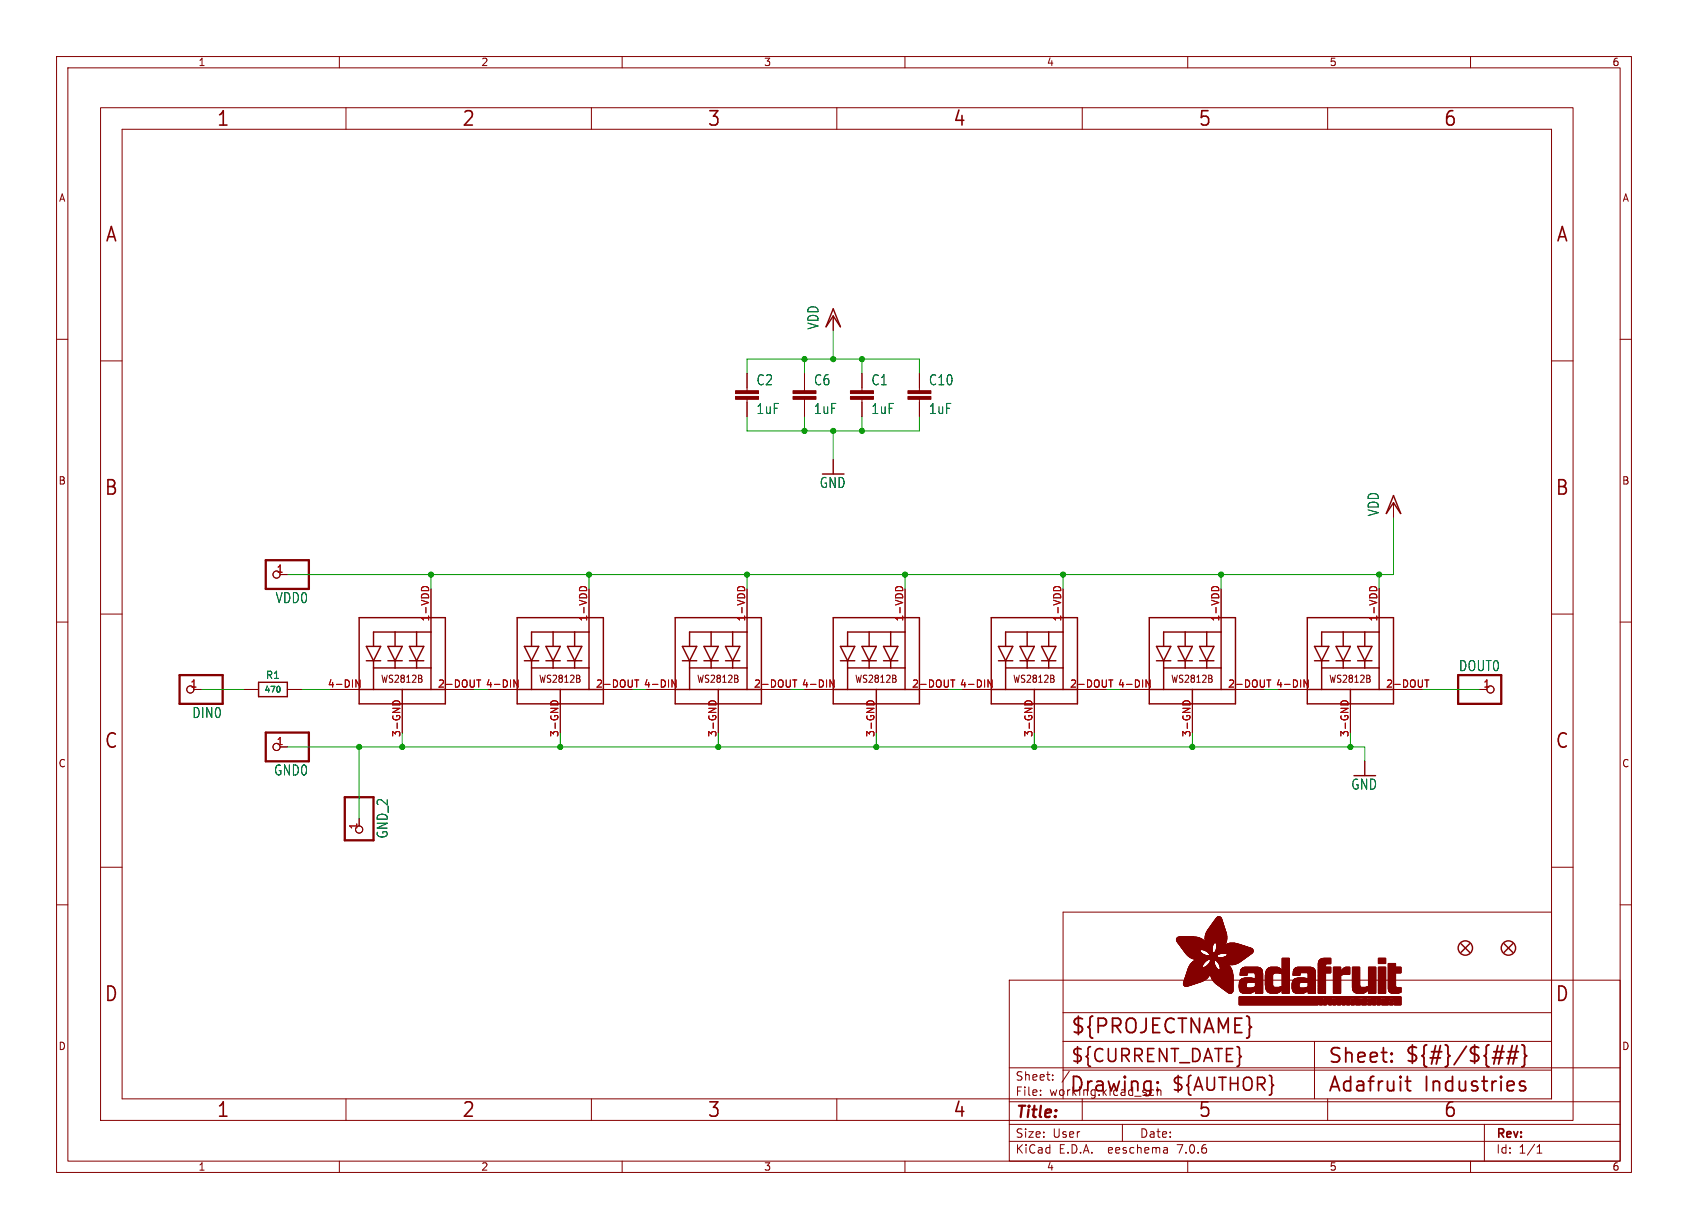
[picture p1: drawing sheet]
<svg xmlns="http://www.w3.org/2000/svg" width="298mm" height="217mm" viewBox="0 0 298 217" stroke-linecap="round" stroke-linejoin="round" font-family="sans-serif">
<defs><g id="words">
<g font-size="3.5" fill="#840000">
<text x="38.2" y="22.7">1</text>
<text x="81.6" y="22.7">2</text>
<text x="125" y="22.7">3</text>
<text x="168.4" y="22.7">4</text>
<text x="211.8" y="22.7">5</text>
<text x="255.1" y="22.7">6</text>
<text x="18.5" y="43.1">A</text>
<text x="275" y="43.1">A</text>
<text x="18.3" y="87.9">B</text>
<text x="274.9" y="87.9">B</text>
<text x="18.3" y="132.7">C</text>
<text x="274.9" y="132.7">C</text>
<text x="18.3" y="177.4">D</text>
<text x="274.9" y="177.4">D</text>
<text x="189.2" y="183.2">${PROJECTNAME}</text>
<text x="234.7" y="188.4">Sheet:</text>
<text x="248.3" y="188.3">${#}/${##}</text>
<text x="38.2" y="197.9">1</text>
<text x="81.6" y="197.9">2</text>
<text x="125" y="197.9">3</text>
<text x="168.4" y="197.9">4</text>
<text x="189" y="193.5">Drawing:</text>
<text x="211.8" y="197.9">5</text>
<text x="234.7" y="193.5">Adafruit</text>
<text x="251.8" y="193.5">Industries</text>
<text x="255.1" y="197.9">6</text>
</g>
<g font-size="3.2" fill="#840000">
<text x="189.2" y="188.2">${CURRENT_DATE}</text>
<text x="207" y="193.3">${AUTHOR}</text>
</g>
<text font-size="2.8" fill="#840000" x="179.4" y="198.2">Title:</text>
<g font-size="2.5" fill="#006464">
<text x="144.9" y="58.4" transform="rotate(-90 144.9 58.4)">VDD</text>
<text x="133.7" y="68.3">C2</text>
<text x="143.8" y="68.3">C6</text>
<text x="154" y="68.3">C1</text>
<text x="164.1" y="68.3">C10</text>
<text x="133.7" y="73.4">1uF</text>
<text x="143.8" y="73.4">1uF</text>
<text x="154" y="73.4">1uF</text>
<text x="164.1" y="73.4">1uF</text>
<text x="144.8" y="86.5">GND</text>
<text x="244" y="91.4" transform="rotate(-90 244 91.4)">VDD</text>
<text x="48.6" y="106.9">VDD0</text>
<text x="257.9" y="118.9">DOUT0</text>
<text x="33.9" y="127.2">DIN0</text>
<text x="48.4" y="137.3">GND0</text>
<text x="238.8" y="139.8">GND</text>
<text x="68.8" y="148.4" transform="rotate(-90 68.8 148.4)">GND_2</text>
</g>
<g font-size="2.1" fill="#840000">
<text x="179.4" y="191.3">Sheet:</text>
<text x="179.4" y="194">File:</text>
<text x="185.5" y="194">working.kicad_sch</text>
<text x="179.4" y="201.4">Size:</text>
<text x="186.1" y="201.4">User</text>
<text x="201.4" y="201.4">Date:</text>
<text x="264.4" y="201.6">Rev:</text>
<text x="179.4" y="204.2">KiCad</text>
<text x="187.2" y="204.2">E.D.A.</text>
<text x="196.1" y="204.2">eeschema</text>
<text x="208.4" y="204.2">7.0.6</text>
<text x="264.4" y="204.2">Id:</text>
<text x="268.5" y="204.2">1/1</text>
</g>
<g font-size="1.8" fill="#840000">
<text x="35" y="11.9">1</text>
<text x="85" y="11.9">2</text>
<text x="135" y="11.9">3</text>
<text x="185" y="11.9">4</text>
<text x="235" y="11.9">5</text>
<text x="285" y="11.9">6</text>
<text x="10.3" y="35.9">A</text>
<text x="286.8" y="35.9">A</text>
<text x="10.3" y="85.9">B</text>
<text x="286.7" y="85.9">B</text>
<text x="67.3" y="120.9">WS2812B</text>
<text x="95.2" y="120.9">WS2812B</text>
<text x="123.1" y="120.9">WS2812B</text>
<text x="151.1" y="120.9">WS2812B</text>
<text x="179" y="120.9">WS2812B</text>
<text x="207" y="120.9">WS2812B</text>
<text x="234.9" y="120.9">WS2812B</text>
<text x="10.3" y="135.9">C</text>
<text x="286.7" y="135.9">C</text>
<text x="10.3" y="185.9">D</text>
<text x="286.7" y="185.9">D</text>
<text x="35" y="207.2">1</text>
<text x="85" y="207.2">2</text>
<text x="135" y="207.2">3</text>
<text x="185" y="207.2">4</text>
<text x="235" y="207.2">5</text>
<text x="285" y="207.2">6</text>
</g>
<g font-size="1.8" fill="#a90000">
<text x="48.8" y="101.3">1</text>
<text x="75.9" y="110" transform="rotate(-90 75.9 110)">1-VDD</text>
<text x="103.9" y="110" transform="rotate(-90 103.9 110)">1-VDD</text>
<text x="131.8" y="110" transform="rotate(-90 131.8 110)">1-VDD</text>
<text x="159.8" y="110" transform="rotate(-90 159.8 110)">1-VDD</text>
<text x="187.7" y="110" transform="rotate(-90 187.7 110)">1-VDD</text>
<text x="215.6" y="110" transform="rotate(-90 215.6 110)">1-VDD</text>
<text x="243.6" y="110" transform="rotate(-90 243.6 110)">1-VDD</text>
<text x="33.6" y="121.7">1</text>
<text x="57.9" y="121.7">4-DIN</text>
<text x="77.3" y="121.7">2-DOUT</text>
<text x="85.8" y="121.7">4-DIN</text>
<text x="105.3" y="121.7">2-DOUT</text>
<text x="113.7" y="121.7">4-DIN</text>
<text x="133.2" y="121.7">2-DOUT</text>
<text x="141.7" y="121.7">4-DIN</text>
<text x="161.2" y="121.7">2-DOUT</text>
<text x="169.6" y="121.7">4-DIN</text>
<text x="189.1" y="121.7">2-DOUT</text>
<text x="197.6" y="121.7">4-DIN</text>
<text x="217" y="121.7">2-DOUT</text>
<text x="225.5" y="121.7">4-DIN</text>
<text x="245" y="121.7">2-DOUT</text>
<text x="262.2" y="121.7">1</text>
<text x="48.8" y="131.8">1</text>
<text x="70.9" y="130.4" transform="rotate(-90 70.9 130.4)">3-GND</text>
<text x="98.8" y="130.4" transform="rotate(-90 98.8 130.4)">3-GND</text>
<text x="126.7" y="130.4" transform="rotate(-90 126.7 130.4)">3-GND</text>
<text x="154.7" y="130.4" transform="rotate(-90 154.7 130.4)">3-GND</text>
<text x="182.6" y="130.4" transform="rotate(-90 182.6 130.4)">3-GND</text>
<text x="210.6" y="130.4" transform="rotate(-90 210.6 130.4)">3-GND</text>
<text x="238.5" y="130.4" transform="rotate(-90 238.5 130.4)">3-GND</text>
<text x="63.2" y="146.8" transform="rotate(-90 63.2 146.8)">1</text>
</g>
<text font-size="1.8" fill="#006464" x="46.9" y="120.2">R1</text>
<text font-size="1.4" fill="#006464" x="46.6" y="122.7">470</text>
</g></defs>
<g fill="none" stroke="#840000" stroke-width=".18">
<path d="M10 10h278.5v197.3h-278.5zM12 12h274.5v193.3h-274.5zM17.8 19h260.3v179.1h-260.3zM60 10v2M61.2 19v3.9M104.6 19v3.9M110 10v2M148 19v3.9M160 10v2M191.3 19v3.9M210 10v2M234.7 19v3.9"/>
<path d="M260 10v2M21.6 22.9h252.7v171.4h-252.7zM10 60h2M147.3 55.9v2.5M286.5 60h2M17.8 63.8h3.8M132.1 66v3.1M132.1 70.6v3.1M142.2 66v3.1M142.2 70.6v3.1M152.4 66v3.1M152.4 70.6v3.1"/>
<path d="M162.6 66v3.1M162.6 70.6v3.1M274.3 63.8h3.8M147.3 81.3v2.5M246.4 88.9v2.5M10 110h2M17.8 108.6h3.8M49.5 101.6h1.3M76.2 104.1v5.1M104.1 104.1v5.1M132.1 104.1v5.1M160 104.1v5.1"/>
<path d="M188 104.1v5.1M215.9 104.1v5.1M243.8 104.1v5.1M274.3 108.6h3.8M286.5 110h2M34.3 121.9h1.3M43.2 121.9h2.5M49.5 132.1h1.3M50.8 121.9h2.5M58.4 121.9h5.1M71.1 124.5v5M74.6 120.1v.4"/>
<path d="M78.7 121.9h5.1M86.4 121.9h5M99.1 124.5v5M102.5 120.1v.4M106.7 121.9h5.1M114.3 121.9h5.1M127 124.5v5M130.5 120.1v.4M134.6 121.9h5.1M142.2 121.9h5.1M154.9 124.5v5M158.4 120.1v.4"/>
<path d="M162.6 121.9h5M170.2 121.9h5.1M182.9 124.5v5M186.3 120.1v.4M190.5 121.9h5.1M198.1 121.9h5.1M210.8 124.5v5M214.3 120.1v.4M218.4 121.9h5.1M226.1 121.9h5M238.8 124.5v5M241.3 134.6v2.6"/>
<path d="M242.2 120.1v.4M246.4 121.9h5.1M261.6 121.9h1.3M10 160h2M17.8 153.4h3.8M63.5 144.8v1.2M274.3 153.4h3.8M286.5 160h2M178.4 173.3h108.1v32h-108.1zM188 179.1h86.3M274.3 161.3h-86.3v33M61.2 194.3v3.8"/>
<path d="M104.6 194.3v3.8M148 194.3v3.8M178.4 198.8h108.1M178.4 194.8h108.1M178.4 188.8h108.1M184 193.6v.1M184 192.8v.1M186.1 190.9v.1M186.1 190.1v.1M188 184.1h86.3M188 189.2h86.3M189.1 189.4l-1.3 2"/>
<path d="M191.3 194.3v3.8M198.4 198.8v3M203.8 192.7l.2 .1M204 193.6l-.2 .1M204.6 192.2v1.5M204.6 192.9l.2-.2 .4 .1 .1 .9M232.4 184.1v10.2M234.7 194.3v3.8M262.5 198.8v6.5M60 205.3v2M110 205.3v2M160 205.3v2"/>
<path d="M178.4 201.8h108.1M206.3 203l.1 .9M206.4 203.8l-.1 .1M206.4 203.3h-.1M210 205.3v2M260 205.3v2M271.8 203.9h.8M271.8 202.8l.4-.4v1.5"/>
<circle cx="48.9" cy="101.6" r=".63"/>
<circle cx="33.7" cy="121.9" r=".63"/>
<circle cx="48.9" cy="132.1" r=".63"/>
<circle cx="263.5" cy="121.9" r=".63"/>
<circle cx="63.5" cy="146.7" r=".63"/>
</g>
<g fill="none" stroke="#840000" stroke-width=".25">
<path d="M147.3 54.6l1.3 3.2-1.3-1.9-1.3 1.9zM246.4 87.6l1.2 3.2-1.2-1.9-1.3 1.9zM63.5 109.2h15.2v15.3h-15.2zM64.8 116.8h2.5M64.8 114.3h2.5l-1.3 2.5zM66 118.1h10.2M66 116.8v5.1M68.6 116.8h2.5M68.6 114.3h2.5l-1.3 2.5zM69.8 111.8v2.5M69.8 116.8v1.3M72.4 116.8h2.5"/>
<path d="M72.4 114.3h2.5l-1.2 2.5zM73.7 111.8v2.5M73.7 116.8v1.3M76.2 111.8h-10.2v2.5M76.2 109.2v12.7M91.4 109.2h15.3v15.3h-15.3zM92.7 116.8h2.5M92.7 114.3h2.5l-1.2 2.5zM94 116.8v5.1M94 118.1h10.1M96.5 116.8h2.6M96.5 114.3h2.6l-1.3 2.5z"/>
<path d="M97.8 111.8v2.5M97.8 116.8v1.3M100.3 116.8h2.6M100.3 114.3h2.6l-1.3 2.5zM101.6 111.8v2.5M101.6 116.8v1.3M104.1 111.8h-10.1v2.5M104.1 109.2v12.7M119.4 109.2h15.2v15.3h-15.2zM120.6 116.8h2.6M120.6 114.3h2.6l-1.3 2.5zM121.9 118.1h10.2"/>
<path d="M121.9 116.8v5.1M124.5 116.8h2.5M124.5 114.3h2.5l-1.3 2.5zM125.7 111.8v2.5M125.7 116.8v1.3M128.3 116.8h2.5M128.3 114.3h2.5l-1.3 2.5zM129.5 111.8v2.5M129.5 116.8v1.3M132.1 111.8h-10.2v2.5M132.1 109.2v12.7M147.3 109.2h15.3v15.3h-15.3z"/>
<path d="M148.6 116.8h2.5M148.6 114.3h2.5l-1.2 2.5zM149.9 118.1h10.1M149.9 116.8v5.1M152.4 116.8h2.5M152.4 114.3h2.5l-1.2 2.5zM153.7 111.8v2.5M153.7 116.8v1.3M156.2 116.8h2.5M156.2 114.3h2.5l-1.2 2.5zM157.5 111.8v2.5M157.5 116.8v1.3"/>
<path d="M160 111.8h-10.1v2.5M160 109.2v12.7M175.3 109.2h15.2v15.3h-15.2zM176.5 116.8h2.6M176.5 114.3h2.6l-1.3 2.5zM177.8 118.1h10.2M177.8 116.8v5.1M180.3 116.8h2.6M180.3 114.3h2.6l-1.3 2.5zM181.6 111.8v2.5M181.6 116.8v1.3M184.1 116.8h2.6"/>
<path d="M184.1 114.3h2.6l-1.3 2.5zM185.4 111.8v2.5M185.4 116.8v1.3M188 111.8h-10.2v2.5M188 109.2v12.7M203.2 109.2h15.2v15.3h-15.2zM204.5 116.8h2.5M204.5 114.3h2.5l-1.3 2.5zM205.7 118.1h10.2M205.7 116.8v5.1M208.3 116.8h2.5M208.3 114.3h2.5l-1.3 2.5z"/>
<path d="M209.5 111.8v2.5M209.5 116.8v1.3M212.1 116.8h2.5M212.1 114.3h2.5l-1.2 2.5zM213.4 111.8v2.5M213.4 116.8v1.3M215.9 111.8h-10.2v2.5M215.9 109.2v12.7M231.1 109.2h15.3v15.3h-15.3zM232.4 116.8h2.5M232.4 114.3h2.5l-1.2 2.5zM233.7 118.1h10.1"/>
<path d="M233.7 116.8v5.1M236.2 116.8h2.6M236.2 114.3h2.6l-1.3 2.5zM237.5 111.8v2.5M237.5 116.8v1.3M240 116.8h2.6M240 114.3h2.6l-1.3 2.5zM241.3 111.8v2.5M241.3 116.8v1.3M243.8 111.8h-10.1v2.5M243.8 109.2v12.7M45.7 120.6h5.1v2.6h-5.1z"/>
<path d="M63.5 121.9h15.2M71.1 121.9v2.6M91.4 121.9h15.3M99.1 121.9v2.6M119.4 121.9h15.2M127 121.9v2.6M147.3 121.9h15.3M154.9 121.9v2.6M175.3 121.9h15.2M182.9 121.9v2.6M203.2 121.9h15.2M210.8 121.9v2.6"/>
<path d="M231.1 121.9h15.3M238.8 121.9v2.6M258.3 166.9l1.5 1.5M259.8 166.9l-1.5 1.5M265.9 166.9l1.6 1.5M267.5 166.9l-1.6 1.5"/>
<circle cx="259.1" cy="167.6" r="1.27"/>
<circle cx="266.7" cy="167.6" r="1.27"/>
</g>
<g fill="#840000" stroke="#840000" stroke-width=".18">
<path d="M208 166.3h4.8z"/>
<path d="M208 166.2l4.8 .1z"/>
<path d="M208 166.2h4.8z"/>
<path d="M208 166.2h4.7z"/>
<path d="M208 166.1l4.7 .1z"/>
<path d="M208 166.1h4.6z"/>
<path d="M208 166l4.5 .1z"/>
<path d="M208 166h4.5z"/>
<path d="M208 166.4h4.9z"/>
<path d="M208 166.3l4.9 .1z"/>
<path d="M208 166h4.4z"/>
<path d="M208 165.9l4.4 .1z"/>
<path d="M208.1 166.4l4.9 .1z"/>
<path d="M208.1 165.9h4.2z"/>
<path d="M208.1 166.5h4.9z"/>
<path d="M208.1 165.9h4.1z"/>
<path d="M208.1 165.8l4 .1z"/>
<path d="M208.1 166.6h5z"/>
<path d="M208.1 166.5l4.9 .1z"/>
<path d="M208.1 165.8h3.9z"/>
<path d="M208.2 166.6h4.9z"/>
<path d="M208.2 165.8h3.6z"/>
<path d="M208.2 166.6l4.9 .1z"/>
<path d="M208.2 165.7l3.5 .1z"/>
<path d="M208.2 166.7h5z"/>
<path d="M208.2 166.7h4.9z"/>
<path d="M208.3 166.7l4.9 .1z"/>
<path d="M208.3 165.7h3.3z"/>
<path d="M208.3 166.8h6.3z"/>
<path d="M208.3 166.8h4.9z"/>
<path d="M208.3 166.8l6.3 .1z"/>
<path d="M208.4 166.9h6.2z"/>
<path d="M208.4 167h6.1z"/>
<path d="M208.4 166.9l6.1 .1z"/>
<path d="M208.4 165.7h2.8z"/>
<path d="M208.5 167h6z"/>
<path d="M208.5 167l6 .1z"/>
<path d="M208.6 167.1h5.9z"/>
<path d="M208.6 167.1l5.8 .1z"/>
<path d="M208.6 167.2h5.8z"/>
<path d="M208.7 167.2l5.7 .1z"/>
<path d="M208.7 167.3h5.7z"/>
<path d="M208.7 167.3l5.7 .1z"/>
<path d="M208.8 167.4h5.6z"/>
<path d="M208.8 167.5h5.5z"/>
<path d="M208.8 167.4l5.5 .1z"/>
<path d="M208.9 167.5l5.4 .1z"/>
<path d="M208.9 167.6h5.4z"/>
<path d="M208.9 167.6l5.4 .1z"/>
<path d="M209 167.7h5.3z"/>
<path d="M209 167.7l5.3 .1z"/>
<path d="M209 167.8h5.3z"/>
<path d="M209.1 167.8h5.2z"/>
<path d="M209.1 167.8l5.2 .1z"/>
<path d="M209.1 167.9h5.2z"/>
<path d="M209.2 167.9l3.1 .1z"/>
<path d="M209.2 168h3z"/>
<path d="M209.2 174.1h1.8z"/>
<path d="M209.2 174l1.8 .1z"/>
<path d="M209.2 174h2z"/>
<path d="M209.2 174h2.1z"/>
<path d="M209.2 173.9l2.1 .1z"/>
<path d="M209.2 173.9h2.3z"/>
<path d="M209.2 173.9h2.4z"/>
<path d="M209.2 173.8l2.4 .1z"/>
<path d="M209.2 173.8h2.6z"/>
<path d="M209.2 168l3 .1z"/>
<path d="M209.3 174.1l1.4 .1z"/>
<path d="M209.3 174.1h1.5z"/>
<path d="M209.3 173.8h2.6z"/>
<path d="M209.3 173.7l2.6 .1z"/>
<path d="M209.3 173.7h2.8z"/>
<path d="M209.3 168.1h2.9z"/>
<path d="M209.3 174.2h1.2z"/>
<path d="M209.3 174.2h1.3z"/>
<path d="M209.3 173.7h2.9z"/>
<path d="M209.3 173.6l3 .1z"/>
<path d="M209.3 173.6h3.1z"/>
<path d="M209.3 173.6h3.2z"/>
<path d="M209.3 168.1l2.9 .1z"/>
<path d="M209.3 174.2l1.1 .1z"/>
<path d="M209.3 173.5l3.3 .1z"/>
<path d="M209.3 173.5h3.3z"/>
<path d="M209.3 173.4l3.4 .1z"/>
<path d="M209.3 173.4h3.5z"/>
<path d="M209.3 168.2h2.9z"/>
<path d="M209.4 174.3h.9z"/>
<path d="M209.4 173.4h3.4z"/>
<path d="M209.4 174.3h.8z"/>
<path d="M209.4 173.3l3.5 .1z"/>
<path d="M209.4 173.3h3.5z"/>
<path d="M209.4 173.3h3.6z"/>
<path d="M209.4 173.2l3.7 .1z"/>
<path d="M209.4 168.3h2.8z"/>
<path d="M209.4 168.2l2.8 .1z"/>
<path d="M209.4 174.3l.7 .1z"/>
<path d="M209.4 173.2h3.7z"/>
<path d="M209.4 173.2h3.8z"/>
<path d="M209.4 173.1l3.8 .1z"/>
<path d="M209.4 173.1h3.9z"/>
<path d="M209.5 173.1h3.8z"/>
<path d="M209.5 173l3.8 .1z"/>
<path d="M209.5 168.3l2.8 .1z"/>
<path d="M209.5 174.4h.5z"/>
<path d="M209.5 173h3.9z"/>
<path d="M209.5 172.9l4 .1z"/>
<path d="M209.5 168.4h2.8z"/>
<path d="M209.5 172.9h4z"/>
<path d="M209.5 172.8l4.1 .1z"/>
<path d="M209.5 172.8h4.1z"/>
<path d="M209.5 168.4l2.9 .1z"/>
<path d="M209.6 172.8h4z"/>
<path d="M209.6 172.7l4 .1z"/>
<path d="M209.6 168.5h2.8z"/>
<path d="M209.6 174.4h.3z"/>
<path d="M209.6 172.7h4.1z"/>
<path d="M209.6 172.6l4.1 .1z"/>
<path d="M209.6 168.5l2.9 .1z"/>
<path d="M209.6 172.6h4.1z"/>
<path d="M209.6 172.6h4.2z"/>
<path d="M209.6 172.5l4.2 .1z"/>
<path d="M209.6 172.5h4.2z"/>
<path d="M209.6 168.6h3z"/>
<path d="M209.6 168.6h2.9z"/>
<path d="M209.7 172.5h4.1z"/>
<path d="M209.7 172.4l4.1 .1z"/>
<path d="M209.7 172.4h4.2z"/>
<path d="M209.7 172.3l4.2 .1z"/>
<path d="M209.7 168.6l2.9 .1z"/>
<path d="M209.8 172.3h4.1z"/>
<path d="M209.8 172.2l4.1 .1z"/>
<path d="M209.8 172.2h4.1z"/>
<path d="M209.8 168.7l2.9 .1z"/>
<path d="M209.8 168.7h2.9z"/>
<path d="M209.8 172.1l4.2 .1z"/>
<path d="M209.8 172.1h4.2z"/>
<path d="M209.8 168.8h3z"/>
<path d="M209.8 172l4.2 .1z"/>
<path d="M209.8 172h4.2z"/>
<path d="M209.8 168.8h3.1z"/>
<path d="M209.9 171.9l4.1 .1z"/>
<path d="M209.9 171.9h4.1z"/>
<path d="M209.9 168.8l3 .1z"/>
<path d="M209.9 171.8l4.1 .1z"/>
<path d="M209.9 171.8h4.1z"/>
<path d="M209.9 168.9h3.1z"/>
<path d="M209.9 171.8h8z"/>
<path d="M209.9 171.7l8 .1z"/>
<path d="M209.9 171.7h7.9z"/>
<path d="M209.9 168.9h3.2z"/>
<path d="M210 171.6l7.8 .1z"/>
<path d="M210 171.6h7.8z"/>
<path d="M210 168.9l3.2 .1z"/>
<path d="M210 171.5l7.8 .1z"/>
<path d="M210 171.5h5.5z"/>
<path d="M210 169h3.3z"/>
<path d="M210 171.5h5.4z"/>
<path d="M210 171.4l5.4 .1z"/>
<path d="M210 171.4h5.3z"/>
<path d="M210 169h5.2z"/>
<path d="M210.1 171.3l5.1 .1z"/>
<path d="M210.1 171.3h5.1z"/>
<path d="M210.1 169l5.1 .1z"/>
<path d="M210.1 171.2l5 .1z"/>
<path d="M210.1 171.2h5z"/>
<path d="M210.1 171.1l5 .1z"/>
<path d="M210.1 171.1h4.9z"/>
<path d="M210.1 169.1h5z"/>
<path d="M210.2 171l2.5 .1z"/>
<path d="M210.2 171h2.5z"/>
<path d="M210.2 169.1h5z"/>
<path d="M210.2 171h2.4z"/>
<path d="M210.2 169.1l5 .1z"/>
<path d="M210.2 170.9l2.4 .1z"/>
<path d="M210.2 170.9h2.4z"/>
<path d="M210.2 169.2h5z"/>
<path d="M210.3 170.8l2.3 .1z"/>
<path d="M210.3 170.8h2.3z"/>
<path d="M210.3 169.2h4.9z"/>
<path d="M210.3 170.7l2.3 .1z"/>
<path d="M210.3 170.7h2.3z"/>
<path d="M210.3 169.2l5 .1z"/>
<path d="M210.4 170.7h2.2z"/>
<path d="M210.4 170.6l2.3 .1z"/>
<path d="M210.4 170.6h2.3z"/>
<path d="M210.4 169.3h5z"/>
<path d="M210.4 170.5l2.3 .1z"/>
<path d="M210.5 170.5h2.2z"/>
<path d="M210.5 169.3l5.2 .1z"/>
<path d="M210.5 170.4l2.3 .1z"/>
<path d="M210.5 170.4h2.3z"/>
<path d="M210.6 170.4h2.2z"/>
<path d="M210.6 169.4h9.6z"/>
<path d="M210.6 170.3l2.2 .1z"/>
<path d="M210.6 170.3h2.2z"/>
<path d="M210.7 170.3h2.2z"/>
<path d="M210.7 169.4l9.4 .1z"/>
<path d="M210.7 170.2l2.2 .1z"/>
<path d="M210.7 170.2h2.2z"/>
<path d="M210.8 170.2h2.2z"/>
<path d="M210.8 170.1l2.2 .1z"/>
<path d="M210.8 169.5h9.3z"/>
<path d="M210.8 170.1h2.2z"/>
<path d="M210.9 170.1h2.2z"/>
<path d="M211 170l2.1 .1z"/>
<path d="M211 170h2.1z"/>
<path d="M211 169.5l9 .1z"/>
<path d="M211 170h2.2z"/>
<path d="M211.1 169.9l2.2 .1z"/>
<path d="M211.1 169.9h2.2z"/>
<path d="M211.2 169.6h8.7z"/>
<path d="M211.2 169.8l2.1 .1z"/>
<path d="M211.3 169.8h2.1z"/>
<path d="M211.3 169.6h8.6z"/>
<path d="M211.4 169.7l2.1 .1z"/>
<path d="M211.5 169.7h2.1z"/>
<path d="M211.6 169.7h2z"/>
<path d="M211.7 169.6l2 .1z"/>
<path d="M212.7 167.9l1.6 .1z"/>
<path d="M212.8 168h1.5z"/>
<path d="M212.9 168h1.4z"/>
<path d="M212.9 171l2.1 .1z"/>
<path d="M213 171h2z"/>
<path d="M213 168l1.3 .1z"/>
<path d="M213 166h3.9z"/>
<path d="M213 165.9l3.9 .1z"/>
<path d="M213 165.9h3.9z"/>
<path d="M213 165.8l3.9 .1z"/>
<path d="M213.1 171h1.9z"/>
<path d="M213.1 168.1h1.2z"/>
<path d="M213.1 166.3l3.8 .1z"/>
<path d="M213.1 166.3h3.8z"/>
<path d="M213.1 166.2l3.8 .1z"/>
<path d="M213.1 166.2h3.8z"/>
<path d="M213.1 166.1l3.8 .1z"/>
<path d="M213.1 166.1h3.8z"/>
<path d="M213.1 166l3.8 .1z"/>
<path d="M213.1 165.8h3.8z"/>
<path d="M213.1 165.7l3.8 .1z"/>
<path d="M213.1 165.7h3.8z"/>
<path d="M213.1 165.6l3.8 .1z"/>
<path d="M213.1 165.6h3.8z"/>
<path d="M213.1 165.5l3.8 .1z"/>
<path d="M213.1 165.5h3.8z"/>
<path d="M213.1 166.4l3.7 .1z"/>
<path d="M213.1 166.4h3.8z"/>
<path d="M213.1 165.4l3.8 .1z"/>
<path d="M213.1 165.4h3.8z"/>
<path d="M213.1 170.9l1.9 .1z"/>
<path d="M213.1 166.5l3.7 .1z"/>
<path d="M213.1 166.5h3.7z"/>
<path d="M213.1 165.3l3.8 .1z"/>
<path d="M213.1 165.3h3.8z"/>
<path d="M213.2 170.9h1.7z"/>
<path d="M213.2 166.7h1.6z"/>
<path d="M213.2 166.6l3.6 .1z"/>
<path d="M213.2 166.6h3.6z"/>
<path d="M213.2 165.2l3.7 .1z"/>
<path d="M213.2 165.2h3.7z"/>
<path d="M213.2 165.1l3.7 .1z"/>
<path d="M213.2 168.1l1.1 .1z"/>
<path d="M213.2 166.7l1.5 .1z"/>
<path d="M213.2 166.7h1.5z"/>
<path d="M213.2 165.1h3.6z"/>
<path d="M213.2 165l3.6 .1z"/>
<path d="M213.3 170.9h1.6z"/>
<path d="M213.3 166.8h1.3z"/>
<path d="M213.3 165h3.5z"/>
<path d="M213.3 164.9l3.5 .1z"/>
<path d="M213.3 170.8l1.6 .1z"/>
<path d="M213.3 168.2h1z"/>
<path d="M213.3 164.9h3.5z"/>
<path d="M213.3 164.8l3.5 .1z"/>
<path d="M213.4 170.8h1.5z"/>
<path d="M213.4 164.8h3.4z"/>
<path d="M213.4 164.8h3.3z"/>
<path d="M213.4 164.7l3.3 .1z"/>
<path d="M213.4 168.2l1 .1z"/>
<path d="M213.4 164.7h3.3z"/>
<path d="M213.4 164.6l3.3 .1z"/>
<path d="M213.5 170.7l1.4 .1z"/>
<path d="M213.5 170.7h1.3z"/>
<path d="M213.5 168.3h.9z"/>
<path d="M213.5 164.6h3.2z"/>
<path d="M213.5 164.5l3.2 .1z"/>
<path d="M213.5 164.5h3.2z"/>
<path d="M213.5 164.5h3.1z"/>
<path d="M213.6 170.6l1.2 .1z"/>
<path d="M213.6 170.6h1.2z"/>
<path d="M213.6 168.3l.8 .1z"/>
<path d="M213.6 164.4l3 .1z"/>
<path d="M213.6 164.4h3z"/>
<path d="M213.6 168.4h.8z"/>
<path d="M213.6 164.3l3 .1z"/>
<path d="M213.7 170.5l1.1 .1z"/>
<path d="M213.7 170.5h1.1z"/>
<path d="M213.7 168.4l.8 .1z"/>
<path d="M213.7 164.3h2.9z"/>
<path d="M213.7 170.5h1z"/>
<path d="M213.7 168.5h.9z"/>
<path d="M213.7 168.5h.8z"/>
<path d="M213.7 164.2l2.9 .1z"/>
<path d="M213.7 164.2h2.8z"/>
<path d="M213.7 170.4l1 .1z"/>
<path d="M213.8 170.4h.9z"/>
<path d="M213.8 169h1.4z"/>
<path d="M213.8 168.6h2.1z"/>
<path d="M213.8 168.5l2.3 .1z"/>
<path d="M213.8 164.2h2.7z"/>
<path d="M213.8 164.1l2.7 .1z"/>
<path d="M213.8 170.3l.9 .1z"/>
<path d="M213.8 168.9l1.4 .1z"/>
<path d="M213.8 168.6l1.9 .1z"/>
<path d="M213.8 168.6h2z"/>
<path d="M213.8 164.1h2.7z"/>
<path d="M213.8 170.3h.9z"/>
<path d="M213.8 168.9h1.4z"/>
<path d="M213.8 168.7h1.7z"/>
<path d="M213.8 164l2.7 .1z"/>
<path d="M213.9 170.3h.8z"/>
<path d="M213.9 170.2l.8 .1z"/>
<path d="M213.9 168.9h1.4z"/>
<path d="M213.9 168.8l1.4 .1z"/>
<path d="M213.9 168.8h1.4z"/>
<path d="M213.9 168.8h1.5z"/>
<path d="M213.9 168.7l1.6 .1z"/>
<path d="M213.9 164h2.6z"/>
<path d="M213.9 170.2h.8z"/>
<path d="M213.9 169.6l6 .1z"/>
<path d="M213.9 163.9l2.6 .1z"/>
<path d="M213.9 170.1l.8 .1z"/>
<path d="M213.9 163.9h2.5z"/>
<path d="M214 170.1h.7z"/>
<path d="M214 170l.7 .1z"/>
<path d="M214 169.7h5.8z"/>
<path d="M214 163.8l2.4 .1z"/>
<path d="M214 163.8h2.4z"/>
<path d="M214 170h.7z"/>
<path d="M214 169.9l.7 .1z"/>
<path d="M214 169.9h.7z"/>
<path d="M214 169.8l.7 .1z"/>
<path d="M214 169.8h.8z"/>
<path d="M214 169.7l5.7 .1z"/>
<path d="M214 172.2l4 .1z"/>
<path d="M214 172.2h4z"/>
<path d="M214 172.2h3.9z"/>
<path d="M214 172.1l3.9 .1z"/>
<path d="M214 172.1h3.9z"/>
<path d="M214 172l3.9 .1z"/>
<path d="M214 172h3.9z"/>
<path d="M214 171.9l3.9 .1z"/>
<path d="M214 163.7l2.4 .1z"/>
<path d="M214.1 172.6h3.9z"/>
<path d="M214.1 172.5l3.9 .1z"/>
<path d="M214.1 172.5h3.9z"/>
<path d="M214.1 172.4l3.9 .1z"/>
<path d="M214.1 172.4h3.9z"/>
<path d="M214.1 172.3l3.9 .1z"/>
<path d="M214.1 172.3h3.9z"/>
<path d="M214.1 171.9h3.8z"/>
<path d="M214.1 171.8l3.8 .1z"/>
<path d="M214.1 171.8h3.8z"/>
<path d="M214.1 163.7h2.3z"/>
<path d="M214.1 172.7h3.9z"/>
<path d="M214.1 172.6l3.9 .1z"/>
<path d="M214.1 163.6l2.3 .1z"/>
<path d="M214.1 163.6h2.3z"/>
<path d="M214.1 172.8h3.9z"/>
<path d="M214.1 172.7l3.9 .1z"/>
<path d="M214.2 172.9h3.8z"/>
<path d="M214.2 172.8l3.8 .1z"/>
<path d="M214.2 172.8h3.8z"/>
<path d="M214.2 163.6h2.1z"/>
<path d="M214.2 163.5l2.1 .1z"/>
<path d="M214.2 173h3.8z"/>
<path d="M214.2 172.9l3.8 .1z"/>
<path d="M214.2 163.5h2.1z"/>
<path d="M214.2 163.4l2.1 .1z"/>
<path d="M214.3 173.1h3.7z"/>
<path d="M214.3 173l3.7 .1z"/>
<path d="M214.3 163.4h2z"/>
<path d="M214.3 173.2h3.7z"/>
<path d="M214.3 173.1l3.7 .1z"/>
<path d="M214.3 163.3l2 .1z"/>
<path d="M214.3 163.3h2z"/>
<path d="M214.4 173.2l3.6 .1z"/>
<path d="M214.4 173.2h3.6z"/>
<path d="M214.4 163.3h1.9z"/>
<path d="M214.4 163.2l1.8 .1z"/>
<path d="M214.4 173.3h3.6z"/>
<path d="M214.4 163.2h1.8z"/>
<path d="M214.5 173.3l3.5 .1z"/>
<path d="M214.5 163.2h1.7z"/>
<path d="M214.5 173.4h3.5z"/>
<path d="M214.5 163.1l1.7 .1z"/>
<path d="M214.5 163.1h1.7z"/>
<path d="M214.5 173.4l3.5 .1z"/>
<path d="M214.5 163l1.7 .1z"/>
<path d="M214.6 173.5h3.4z"/>
<path d="M214.6 173.6h3.4z"/>
<path d="M214.6 173.5l3.4 .1z"/>
<path d="M214.6 163h1.6z"/>
<path d="M214.6 168.5h6.8z"/>
<path d="M214.6 162.9l1.6 .1z"/>
<path d="M214.6 162.9h1.5z"/>
<path d="M214.7 173.7h3.3z"/>
<path d="M214.7 173.6l3.3 .1z"/>
<path d="M214.7 168.5h6.7z"/>
<path d="M214.7 162.9h1.4z"/>
<path d="M214.7 162.8l1.4 .1z"/>
<path d="M214.7 162.8h1.4z"/>
<path d="M214.8 173.7l3.2 .1z"/>
<path d="M214.8 168.4l6.7 .1z"/>
<path d="M214.8 162.7l1.3 .1z"/>
<path d="M214.8 162.7h1.3z"/>
<path d="M214.8 173.8h3.2z"/>
<path d="M214.8 168.4h6.7z"/>
<path d="M214.8 168.3l6.7 .1z"/>
<path d="M214.8 162.6l1.3 .1z"/>
<path d="M214.9 168.3h6.6z"/>
<path d="M214.9 162.6h1.2z"/>
<path d="M214.9 162.6h1.1z"/>
<path d="M214.9 173.9h3.1z"/>
<path d="M214.9 173.8l3.1 .1z"/>
<path d="M214.9 169.8h4.8z"/>
<path d="M214.9 168.2l6.7 .1z"/>
<path d="M214.9 168.2h6.7z"/>
<path d="M214.9 162.5l1.1 .1z"/>
<path d="M214.9 162.5h1.1z"/>
<path d="M214.9 166.7h1.8z"/>
<path d="M215 173.9h3z"/>
<path d="M215 169.8h4.6z"/>
<path d="M215 168.1l6.6 .1z"/>
<path d="M215 168.1h6.6z"/>
<path d="M215 168.1h6.5z"/>
<path d="M215 166.7h1.7z"/>
<path d="M215 162.5h1z"/>
<path d="M215 162.4l1 .1z"/>
<path d="M215 174h3z"/>
<path d="M215 173.9l3 .1z"/>
<path d="M215 168l6.5 .1z"/>
<path d="M215 168h6.5z"/>
<path d="M215 166.8h1.7z"/>
<path d="M215 166.7l1.7 .1z"/>
<path d="M215 162.4h1z"/>
<path d="M215 169.8l4.6 .1z"/>
<path d="M215 167.9l6.5 .1z"/>
<path d="M215 167.9h6.5z"/>
<path d="M215.1 174h2.9z"/>
<path d="M215.1 167.8l6.4 .1z"/>
<path d="M215.1 167.8h6.3z"/>
<path d="M215.1 167.7l6.2 .1z"/>
<path d="M215.1 167.7h6.2z"/>
<path d="M215.1 166.9l1.5 .1z"/>
<path d="M215.1 166.9h1.5z"/>
<path d="M215.1 166.8l1.6 .1z"/>
<path d="M215.1 162.3l.8 .1z"/>
<path d="M215.1 162.3h.8z"/>
<path d="M215.1 174l2.9 .1z"/>
<path d="M215.1 169.9l4.4 .1z"/>
<path d="M215.1 169.9h4.4z"/>
<path d="M215.1 167.7h6.1z"/>
<path d="M215.1 167.6l6 .1z"/>
<path d="M215.1 167.6h5.9z"/>
<path d="M215.1 167.6h5.8z"/>
<path d="M215.1 167.5l5.7 .1z"/>
<path d="M215.1 167.5h5.6z"/>
<path d="M215.1 167.4l5.5 .1z"/>
<path d="M215.1 167.4h5.4z"/>
<path d="M215.1 167.4h5.2z"/>
<path d="M215.1 167.3l5.2 .1z"/>
<path d="M215.1 167.3h5.1z"/>
<path d="M215.1 167.3h1.2z"/>
<path d="M215.1 167.2l4.9 .1z"/>
<path d="M215.1 167.2h1.3z"/>
<path d="M215.1 167.1l1.4 .1z"/>
<path d="M215.1 167.1h1.4z"/>
<path d="M215.1 167l1.4 .1z"/>
<path d="M215.1 167h1.5z"/>
<path d="M215.1 162.2l.8 .1z"/>
<path d="M215.2 174.1h2.8z"/>
<path d="M215.2 170h4.2z"/>
<path d="M215.2 162.2h.7z"/>
<path d="M215.2 170l4.2 .1z"/>
<path d="M215.2 162.2h.6z"/>
<path d="M215.3 174.1l2.7 .1z"/>
<path d="M215.3 170.1h4z"/>
<path d="M215.3 162.1l.4 .1z"/>
<path d="M215.3 174.2h2.7z"/>
<path d="M215.3 170.1l3.9 .1z"/>
<path d="M215.3 170.1h3.9z"/>
<path d="M215.3 162.1h.4z"/>
<path d="M215.3 170.2h3.8z"/>
<path d="M215.4 170.2l3.6 .1z"/>
<path d="M215.4 170.2h3.6z"/>
<path d="M215.4 174.3h2.6z"/>
<path d="M215.4 174.2l2.6 .1z"/>
<path d="M215.4 170.3h3.5z"/>
<path d="M215.5 174.3h2.5z"/>
<path d="M215.5 170.4h3.2z"/>
<path d="M215.5 170.3l3.3 .1z"/>
<path d="M215.5 170.4l1.4 .1z"/>
<path d="M215.5 170.4h1.4z"/>
<path d="M215.5 174.3l2.5 .1z"/>
<path d="M215.5 170.5h1.5z"/>
<path d="M215.6 174.4h2.4z"/>
<path d="M215.6 171.5h2.2z"/>
<path d="M215.6 170.6h1.5z"/>
<path d="M215.6 170.5l1.4 .1z"/>
<path d="M215.6 170.5h1.4z"/>
<path d="M215.6 170.7h1.6z"/>
<path d="M215.6 170.6l1.6 .1z"/>
<path d="M215.6 170.6h1.6z"/>
<path d="M215.7 170.7l1.6 .1z"/>
<path d="M215.7 170.7h1.6z"/>
<path d="M215.7 174.4l2.3 .1z"/>
<path d="M215.7 171.5h2.1z"/>
<path d="M215.7 171.4l2 .1z"/>
<path d="M215.7 170.9h1.7z"/>
<path d="M215.7 170.8l1.7 .1z"/>
<path d="M215.7 170.8h1.7z"/>
<path d="M215.7 170.8h1.6z"/>
<path d="M215.7 174.5h2.3z"/>
<path d="M215.7 171.4h2z"/>
<path d="M215.7 171.3l2 .1z"/>
<path d="M215.7 171l1.8 .1z"/>
<path d="M215.7 171h1.8z"/>
<path d="M215.7 170.9l1.8 .1z"/>
<path d="M215.7 170.9h1.8z"/>
<path d="M215.8 171.3h1.9z"/>
<path d="M215.8 171.2l1.8 .1z"/>
<path d="M215.8 171.2h1.8z"/>
<path d="M215.8 171.1l1.8 .1z"/>
<path d="M215.8 171.1h1.8z"/>
<path d="M215.8 174.5h2.2z"/>
<path d="M215.8 174.5l2.2 .1z"/>
<path d="M215.8 169.3l4.5 .1z"/>
<path d="M215.9 174.6h2.1z"/>
<path d="M216 174.6l2 .1z"/>
<path d="M216 174.7h2z"/>
<path d="M216.1 174.7l1.9 .1z"/>
<path d="M216.1 174.8h1.9z"/>
<path d="M216.2 174.8l1.8 .1z"/>
<path d="M216.2 169.3h4.1z"/>
<path d="M216.2 174.9h1.8z"/>
<path d="M216.3 174.9h1.7z"/>
<path d="M216.3 169.3h4.1z"/>
<path d="M216.3 174.9l1.7 .1z"/>
<path d="M216.4 167.3h3.7z"/>
<path d="M216.4 175h1.6z"/>
<path d="M216.4 169.2l4.1 .1z"/>
<path d="M216.5 175l1.5 .1z"/>
<path d="M216.5 167.2h3.3z"/>
<path d="M216.5 175.1h1.5z"/>
<path d="M216.5 169.2h4z"/>
<path d="M216.5 167.1l3.2 .1z"/>
<path d="M216.6 175.1l1.4 .1z"/>
<path d="M216.6 169.2h3.9z"/>
<path d="M216.6 168.5l4.8 .1z"/>
<path d="M216.6 167.1h2.9z"/>
<path d="M216.6 175.2h1.4z"/>
<path d="M216.7 175.2h1.3z"/>
<path d="M216.7 169.1l3.9 .1z"/>
<path d="M216.7 167l2.6 .1z"/>
<path d="M216.7 169.1h3.9z"/>
<path d="M216.8 175.3h1.2z"/>
<path d="M216.8 175.2l1.2 .1z"/>
<path d="M216.8 168.6h4.5z"/>
<path d="M216.8 167h2.4z"/>
<path d="M216.8 169.1h3.9z"/>
<path d="M216.8 167h2.3z"/>
<path d="M216.9 175.3h1.1z"/>
<path d="M216.9 175.3l1.1 .1z"/>
<path d="M216.9 170.4h1.7z"/>
<path d="M216.9 169l3.8 .1z"/>
<path d="M216.9 169h3.9z"/>
<path d="M216.9 166.9l2.1 .1z"/>
<path d="M216.9 175.4h1z"/>
<path d="M216.9 170.4l1.7 .1z"/>
<path d="M216.9 168.6l4.3 .1z"/>
<path d="M217 168.7h4.2z"/>
<path d="M217 175.4h.9z"/>
<path d="M217 168.9l3.9 .1z"/>
<path d="M217 168.9h3.9z"/>
<path d="M217 168.9h4z"/>
<path d="M217 168.8h4.1z"/>
<path d="M217 168.7l4.1 .1z"/>
<path d="M217 166.9h1.9z"/>
<path d="M217 175.4l.9 .1z"/>
<path d="M217 168.8l4 .1z"/>
<path d="M217 168.8h4z"/>
<path d="M217 166.9h1.8z"/>
<path d="M217.1 170.5h1.4z"/>
<path d="M217.1 175.5h.8z"/>
<path d="M217.1 175.5h.7z"/>
<path d="M217.1 166.8l1.6 .1z"/>
<path d="M217.2 175.5l.6 .1z"/>
<path d="M217.2 170.5h1.1z"/>
<path d="M217.2 175.6h.6z"/>
<path d="M217.2 170.5l1.1 .1z"/>
<path d="M217.3 175.6h.4z"/>
<path d="M217.3 166.8h1.2z"/>
<path d="M217.4 166.8h1z"/>
<path d="M217.4 175.6l.1 .1z"/>
<path d="M217.4 170.6h.6z"/>
<path d="M219.1 177.7h14z"/>
<path d="M219.1 177.6l14 .1z"/>
<path d="M219.1 177.6h14z"/>
<path d="M219.1 177.5l14 .1z"/>
<path d="M219.1 177.5h14z"/>
<path d="M219.1 177.4l14 .1z"/>
<path d="M219.1 177.4h14z"/>
<path d="M219.1 177.3l14 .1z"/>
<path d="M219.1 177.3h14z"/>
<path d="M219.1 177.2l14 .1z"/>
<path d="M219.1 177.2h14z"/>
<path d="M219.1 177.1l14 .1z"/>
<path d="M219.1 177.1h14z"/>
<path d="M219.1 177l14 .1z"/>
<path d="M219.1 177h14z"/>
<path d="M219.1 176.9l14 .1z"/>
<path d="M219.1 176.9h14z"/>
<path d="M219.1 176.8l14 .1z"/>
<path d="M219.1 176.8h14z"/>
<path d="M219.1 176.7l14 .1z"/>
<path d="M219.1 176.7h14z"/>
<path d="M219.1 176.6l14 .1z"/>
<path d="M219.1 176.6h14z"/>
<path d="M219.1 176.5l14 .1z"/>
<path d="M219.1 176.5h14z"/>
<path d="M219.1 176.4l28.6 .1z"/>
<path d="M219.1 176.4h28.6z"/>
<path d="M219.1 176.3l28.6 .1z"/>
<path d="M219.1 176.3h28.6z"/>
<path d="M219.1 174.6h1.3z"/>
<path d="M219.1 174.5l1.3 .1z"/>
<path d="M219.1 174.5h1.2z"/>
<path d="M219.1 174.4l1.2 .1z"/>
<path d="M219.1 174.4h1.2z"/>
<path d="M219.1 174.3l1.2 .1z"/>
<path d="M219.1 174.3h1.2z"/>
<path d="M219.1 174.2l1.2 .1z"/>
<path d="M219.1 174.2h1.2z"/>
<path d="M219.1 174.1l1.2 .1z"/>
<path d="M219.1 174.1h1.2z"/>
<path d="M219.1 174.9l4.2 .1z"/>
<path d="M219.1 174.9h4.2z"/>
<path d="M219.1 174.8l4.2 .1z"/>
<path d="M219.1 174.8h4.2z"/>
<path d="M219.1 174.7l4.2 .1z"/>
<path d="M219.1 174.7h1.5z"/>
<path d="M219.1 174.6l1.4 .1z"/>
<path d="M219.1 174l1.2 .1z"/>
<path d="M219.1 174h1.2z"/>
<path d="M219.1 173.9l1.2 .1z"/>
<path d="M219.1 173.9h1.3z"/>
<path d="M219.1 173.8l1.3 .1z"/>
<path d="M219.1 173.8h1.4z"/>
<path d="M219.1 173.8h1.5z"/>
<path d="M219.1 173.7l1.5 .1z"/>
<path d="M219.1 175.1h4.2z"/>
<path d="M219.1 175l4.2 .1z"/>
<path d="M219.1 175h4.2z"/>
<path d="M219.1 173.7h4.2z"/>
<path d="M219.1 173.6l4.2 .1z"/>
<path d="M219.1 173.6h4.2z"/>
<path d="M219.2 175.1l2.7 .1z"/>
<path d="M219.2 173.6h4.1z"/>
<path d="M219.2 173.5l4.1 .1z"/>
<path d="M219.2 175.2h2.6z"/>
<path d="M219.2 175.2h2.7z"/>
<path d="M219.2 173.5h4.1z"/>
<path d="M219.2 173.4l4.1 .1z"/>
<path d="M219.2 173.4h4.1z"/>
<path d="M219.3 175.3h2.4z"/>
<path d="M219.3 175.3h2.5z"/>
<path d="M219.3 175.2l2.5 .1z"/>
<path d="M219.3 173.4h4z"/>
<path d="M219.3 173.3l4 .1z"/>
<path d="M219.3 172.5h1.2z"/>
<path d="M219.3 172.4l1.2 .1z"/>
<path d="M219.3 172.4h1.2z"/>
<path d="M219.3 172.3l1.2 .1z"/>
<path d="M219.3 172.3h1.2z"/>
<path d="M219.3 172.2l1.2 .1z"/>
<path d="M219.3 172.2h1.2z"/>
<path d="M219.3 172.1l1.3 .1z"/>
<path d="M219.3 173.3h4z"/>
<path d="M219.3 172.1h1.3z"/>
<path d="M219.3 172l1.3 .1z"/>
<path d="M219.3 172h1.3z"/>
<path d="M219.3 172h3.9z"/>
<path d="M219.3 171.9l3.9 .1z"/>
<path d="M219.3 171.9h3.9z"/>
<path d="M219.3 175.4h2.3z"/>
<path d="M219.3 175.3l2.4 .1z"/>
<path d="M219.3 171.8l3.9 .1z"/>
<path d="M219.3 171.8h3.9z"/>
<path d="M219.3 171.7l3.9 .1z"/>
<path d="M219.3 171.7h3.9z"/>
<path d="M219.4 175.4h2.1z"/>
<path d="M219.4 173.2l3.9 .1z"/>
<path d="M219.4 173.2h3.9z"/>
<path d="M219.4 171.6l3.8 .1z"/>
<path d="M219.4 171.6h3.8z"/>
<path d="M219.4 171.5l3.8 .1z"/>
<path d="M219.4 171.5h3.8z"/>
<path d="M219.4 171.5h3.7z"/>
<path d="M219.4 175.5h2z"/>
<path d="M219.4 175.4l2.1 .1z"/>
<path d="M219.4 171.4l3.7 .1z"/>
<path d="M219.4 171.4h3.7z"/>
<path d="M219.5 173.1l3.8 .1z"/>
<path d="M219.5 171.4h3.6z"/>
<path d="M219.5 175.5h1.9z"/>
<path d="M219.5 173.1h3.8z"/>
<path d="M219.5 171.3l3.5 .1z"/>
<path d="M219.5 171.3h3.5z"/>
<path d="M219.6 173.1h3.7z"/>
<path d="M219.6 171.3h3.4z"/>
<path d="M219.6 175.5l1.7 .1z"/>
<path d="M219.6 171.2l3.3 .1z"/>
<path d="M219.6 175.6h1.6z"/>
<path d="M219.6 173l3.7 .1z"/>
<path d="M219.6 171.2h3.3z"/>
<path d="M219.7 171.2h3.2z"/>
<path d="M219.7 171.1l3.1 .1z"/>
<path d="M219.7 173h2.1z"/>
<path d="M219.8 171.1h2.9z"/>
<path d="M219.8 175.6h1.2z"/>
<path d="M219.9 173h1.6z"/>
<path d="M219.9 171l2.7 .1z"/>
<path d="M220 172.9l1.3 .1z"/>
<path d="M220 171h2.5z"/>
<path d="M221.3 174.7h2z"/>
<path d="M221.4 174.6l1.9 .1z"/>
<path d="M221.6 174.6h1.7z"/>
<path d="M221.7 174.6h1.6z"/>
<path d="M221.7 174.5l1.6 .1z"/>
<path d="M221.8 174.5h1.5z"/>
<path d="M221.8 172h1.4z"/>
<path d="M221.9 172l1.3 .1z"/>
<path d="M221.9 174.5h1.4z"/>
<path d="M221.9 172.1l1.4 .1z"/>
<path d="M221.9 172.1h1.4z"/>
<path d="M221.9 172.1h1.3z"/>
<path d="M221.9 172.3h1.4z"/>
<path d="M221.9 172.2l1.4 .1z"/>
<path d="M221.9 172.2h1.4z"/>
<path d="M222 175.6h1.3z"/>
<path d="M222 175.5l1.3 .1z"/>
<path d="M222 175.5h1.3z"/>
<path d="M222 175.4l1.3 .1z"/>
<path d="M222 175.4h1.3z"/>
<path d="M222 175.3l1.3 .1z"/>
<path d="M222 175.3h1.3z"/>
<path d="M222 175.2l1.3 .1z"/>
<path d="M222 175.2h1.3z"/>
<path d="M222 175.1l1.3 .1z"/>
<path d="M222 174.4l1.3 .1z"/>
<path d="M222 174.4h1.3z"/>
<path d="M222 174.3l1.3 .1z"/>
<path d="M222 174.3h1.3z"/>
<path d="M222 174.2l1.3 .1z"/>
<path d="M222 174.2h1.3z"/>
<path d="M222 174.1l1.3 .1z"/>
<path d="M222 174.1h1.3z"/>
<path d="M222 174l1.3 .1z"/>
<path d="M222 174h1.3z"/>
<path d="M222 173.9l1.3 .1z"/>
<path d="M222 173.9h1.3z"/>
<path d="M222 173.8l1.3 .1z"/>
<path d="M222 173.8h1.3z"/>
<path d="M222 173.7l1.3 .1z"/>
<path d="M222 173h1.3z"/>
<path d="M222 172.9l1.3 .1z"/>
<path d="M222 172.9h1.3z"/>
<path d="M222 172.8l1.3 .1z"/>
<path d="M222 172.8h1.3z"/>
<path d="M222 172.7l1.3 .1z"/>
<path d="M222 172.7h1.3z"/>
<path d="M222 172.6l1.3 .1z"/>
<path d="M222 172.6h1.3z"/>
<path d="M222 172.5l1.3 .1z"/>
<path d="M222 172.5h1.3z"/>
<path d="M222 172.4l1.3 .1z"/>
<path d="M222 172.4h1.3z"/>
<path d="M222 172.3l1.3 .1z"/>
<path d="M223.7 174.2h1.3z"/>
<path d="M223.7 174.1l1.3 .1z"/>
<path d="M223.7 174.1h1.3z"/>
<path d="M223.7 174l1.3 .1z"/>
<path d="M223.7 174h1.3z"/>
<path d="M223.7 173.9l1.3 .1z"/>
<path d="M223.7 173.9h1.3z"/>
<path d="M223.7 173.8l1.3 .1z"/>
<path d="M223.7 173.8h1.3z"/>
<path d="M223.7 173.7l1.3 .1z"/>
<path d="M223.7 173.7h1.3z"/>
<path d="M223.7 173.6l1.3 .1z"/>
<path d="M223.7 173.6h1.3z"/>
<path d="M223.7 173.5l1.3 .1z"/>
<path d="M223.7 173.5h1.3z"/>
<path d="M223.7 173.4l1.3 .1z"/>
<path d="M223.7 173.4h1.3z"/>
<path d="M223.7 173.3l1.3 .1z"/>
<path d="M223.7 173.3h1.3z"/>
<path d="M223.7 173.2l1.3 .1z"/>
<path d="M223.7 173.2h1.3z"/>
<path d="M223.7 173.1l1.3 .1z"/>
<path d="M223.7 173.1h1.3z"/>
<path d="M223.7 173l1.3 .1z"/>
<path d="M223.7 173h1.3z"/>
<path d="M223.7 172.9l1.3 .1z"/>
<path d="M223.7 172.9h1.3z"/>
<path d="M223.7 172.8l1.3 .1z"/>
<path d="M223.7 172.8h1.3z"/>
<path d="M223.7 172.7l1.3 .1z"/>
<path d="M223.7 172.7h1.3z"/>
<path d="M223.7 172.6l1.3 .1z"/>
<path d="M223.7 172.6h1.3z"/>
<path d="M223.7 172.5l1.3 .1z"/>
<path d="M223.7 172.5h1.3z"/>
<path d="M223.7 172.4l1.3 .1z"/>
<path d="M223.7 174.4l1.4 .1z"/>
<path d="M223.7 174.4h1.4z"/>
<path d="M223.7 174.3l1.4 .1z"/>
<path d="M223.7 174.3h1.4z"/>
<path d="M223.7 174.3h1.3z"/>
<path d="M223.7 174.2l1.3 .1z"/>
<path d="M223.7 172.4h1.3z"/>
<path d="M223.7 172.3l1.3 .1z"/>
<path d="M223.7 172.3h1.4z"/>
<path d="M223.7 172.2l1.4 .1z"/>
<path d="M223.7 172.2h1.4z"/>
<path d="M223.8 174.7l4.2 .1z"/>
<path d="M223.8 174.7h4.2z"/>
<path d="M223.8 174.6l4.2 .1z"/>
<path d="M223.8 174.6h4.2z"/>
<path d="M223.8 174.5l1.5 .1z"/>
<path d="M223.8 174.5h1.4z"/>
<path d="M223.8 174.5h1.3z"/>
<path d="M223.8 172.2h1.3z"/>
<path d="M223.8 172.1l1.3 .1z"/>
<path d="M223.8 172.1h1.4z"/>
<path d="M223.8 172l1.6 .1z"/>
<path d="M223.8 172h4.2z"/>
<path d="M223.8 174.9h4.2z"/>
<path d="M223.8 174.8l4.2 .1z"/>
<path d="M223.8 174.8h4.2z"/>
<path d="M223.8 171.9l4.2 .1z"/>
<path d="M223.8 171.9h4.2z"/>
<path d="M223.8 171.8l4.2 .1z"/>
<path d="M223.8 171.8h4.2z"/>
<path d="M223.8 174.9l4.2 .1z"/>
<path d="M223.8 171.7l4.2 .1z"/>
<path d="M223.9 175.1h2.8z"/>
<path d="M223.9 175l4.1 .1z"/>
<path d="M223.9 175h4.1z"/>
<path d="M223.9 171.7h4.1z"/>
<path d="M223.9 171.6l4.1 .1z"/>
<path d="M223.9 171.6h4.1z"/>
<path d="M223.9 175.1l2.7 .1z"/>
<path d="M223.9 175.1h2.7z"/>
<path d="M223.9 171.5l4.1 .1z"/>
<path d="M223.9 175.2h2.6z"/>
<path d="M223.9 171.5h4.1z"/>
<path d="M224 175.2h2.5z"/>
<path d="M224 171.5h2.6z"/>
<path d="M224 175.3h2.4z"/>
<path d="M224 175.2l2.4 .1z"/>
<path d="M224 171.4l2.6 .1z"/>
<path d="M224 171.4h2.6z"/>
<path d="M224.1 175.3h2.2z"/>
<path d="M224.1 171.4h2.4z"/>
<path d="M224.1 175.3l2.2 .1z"/>
<path d="M224.1 171.3l2.4 .1z"/>
<path d="M224.1 171.3h2.3z"/>
<path d="M224.1 175.4h2.2z"/>
<path d="M224.2 175.4h2z"/>
<path d="M224.2 171.3h2.1z"/>
<path d="M224.2 171.2l2.1 .1z"/>
<path d="M224.2 175.5h1.9z"/>
<path d="M224.2 175.4l1.9 .1z"/>
<path d="M224.2 171.2h2z"/>
<path d="M224.3 171.2h1.9z"/>
<path d="M224.3 175.5h1.7z"/>
<path d="M224.3 171.1l1.8 .1z"/>
<path d="M224.4 171.1h1.7z"/>
<path d="M224.4 175.5l1.6 .1z"/>
<path d="M224.5 175.6h1.4z"/>
<path d="M224.5 171l1.5 .1z"/>
<path d="M224.6 171h1.3z"/>
<path d="M224.7 175.6h1z"/>
<path d="M226.1 172l1.9 .1z"/>
<path d="M226.2 174.5l1.8 .1z"/>
<path d="M226.3 172.1h1.7z"/>
<path d="M226.3 174.5h1.7z"/>
<path d="M226.5 172.1h1.5z"/>
<path d="M226.5 174.5h1.5z"/>
<path d="M226.5 174.4l1.5 .1z"/>
<path d="M226.5 172.1l1.5 .1z"/>
<path d="M226.6 172.2h1.4z"/>
<path d="M226.6 174.4h1.4z"/>
<path d="M226.7 175.6h1.3z"/>
<path d="M226.7 175.5l1.3 .1z"/>
<path d="M226.7 175.5h1.3z"/>
<path d="M226.7 175.4l1.3 .1z"/>
<path d="M226.7 175.4h1.3z"/>
<path d="M226.7 175.3l1.3 .1z"/>
<path d="M226.7 175.3h1.3z"/>
<path d="M226.7 175.2l1.3 .1z"/>
<path d="M226.7 175.2h1.3z"/>
<path d="M226.7 175.1l1.3 .1z"/>
<path d="M226.7 175.1h1.3z"/>
<path d="M226.7 174.4h1.3z"/>
<path d="M226.7 174.3l1.3 .1z"/>
<path d="M226.7 174.3h1.3z"/>
<path d="M226.7 174.2l1.3 .1z"/>
<path d="M226.7 174.2h1.3z"/>
<path d="M226.7 174.1l1.3 .1z"/>
<path d="M226.7 174.1h1.3z"/>
<path d="M226.7 174l1.3 .1z"/>
<path d="M226.7 174h1.3z"/>
<path d="M226.7 173.9l1.3 .1z"/>
<path d="M226.7 173.9h1.3z"/>
<path d="M226.7 173.8l1.3 .1z"/>
<path d="M226.7 173.8h1.3z"/>
<path d="M226.7 173.7l1.3 .1z"/>
<path d="M226.7 173.7h1.3z"/>
<path d="M226.7 173.6l1.3 .1z"/>
<path d="M226.7 173.6h1.3z"/>
<path d="M226.7 173.5l1.3 .1z"/>
<path d="M226.7 173.5h1.3z"/>
<path d="M226.7 173.4l1.3 .1z"/>
<path d="M226.7 173.4h1.3z"/>
<path d="M226.7 173.3l1.3 .1z"/>
<path d="M226.7 173.3h1.3z"/>
<path d="M226.7 173.2l1.3 .1z"/>
<path d="M226.7 173.2h1.3z"/>
<path d="M226.7 173.1l1.3 .1z"/>
<path d="M226.7 173.1h1.3z"/>
<path d="M226.7 173l1.3 .1z"/>
<path d="M226.7 173h1.3z"/>
<path d="M226.7 172.9l1.3 .1z"/>
<path d="M226.7 172.9h1.3z"/>
<path d="M226.7 172.8l1.3 .1z"/>
<path d="M226.7 172.8h1.3z"/>
<path d="M226.7 172.7l1.3 .1z"/>
<path d="M226.7 172.7h1.3z"/>
<path d="M226.7 172.6l1.3 .1z"/>
<path d="M226.7 172.6h1.3z"/>
<path d="M226.7 172.5l1.3 .1z"/>
<path d="M226.7 172.5h1.3z"/>
<path d="M226.7 172.4l1.3 .1z"/>
<path d="M226.7 172.4h1.3z"/>
<path d="M226.7 172.3l1.3 .1z"/>
<path d="M226.7 172.3h1.3z"/>
<path d="M226.7 172.2l1.3 .1z"/>
<path d="M226.7 172.2h1.3z"/>
<path d="M226.7 171.5h1.3z"/>
<path d="M226.7 171.4l1.3 .1z"/>
<path d="M226.7 171.4h1.3z"/>
<path d="M226.7 171.3l1.3 .1z"/>
<path d="M226.7 171.3h1.3z"/>
<path d="M226.7 171.2l1.3 .1z"/>
<path d="M226.7 171.2h1.3z"/>
<path d="M226.7 171.1l1.3 .1z"/>
<path d="M226.7 171.1h1.3z"/>
<path d="M226.7 171l1.3 .1z"/>
<path d="M226.7 171h1.3z"/>
<path d="M226.7 170.9l1.3 .1z"/>
<path d="M226.7 170.9h1.3z"/>
<path d="M226.7 170.8l1.3 .1z"/>
<path d="M226.7 170.8h1.3z"/>
<path d="M226.7 170.7l1.3 .1z"/>
<path d="M226.7 170.7h1.3z"/>
<path d="M226.7 170.6l1.3 .1z"/>
<path d="M226.7 170.6h1.3z"/>
<path d="M226.7 170.5l1.3 .1z"/>
<path d="M226.7 170.5h1.3z"/>
<path d="M226.7 170.4l1.3 .1z"/>
<path d="M226.7 170.4h1.3z"/>
<path d="M226.7 170.3l1.3 .1z"/>
<path d="M226.7 170.3h1.3z"/>
<path d="M226.7 170.2l1.3 .1z"/>
<path d="M226.7 170.2h1.3z"/>
<path d="M226.7 170.1l1.3 .1z"/>
<path d="M226.7 170.1h1.3z"/>
<path d="M226.7 170l1.3 .1z"/>
<path d="M226.7 170h1.3z"/>
<path d="M226.7 169.9l1.3 .1z"/>
<path d="M226.7 169.9h1.3z"/>
<path d="M226.7 169.8l1.3 .1z"/>
<path d="M226.7 169.8h1.3z"/>
<path d="M226.7 169.7l1.3 .1z"/>
<path d="M226.7 169.7h1.3z"/>
<path d="M226.7 169.6l1.3 .1z"/>
<path d="M226.7 169.6h1.3z"/>
<path d="M226.7 169.5l1.3 .1z"/>
<path d="M226.7 169.5h1.3z"/>
<path d="M226.7 169.4l1.3 .1z"/>
<path d="M228.4 174.8h4.2z"/>
<path d="M228.4 174.7l4.2 .1z"/>
<path d="M228.4 174.7h1.5z"/>
<path d="M228.4 174.6l1.4 .1z"/>
<path d="M228.4 174.6h1.4z"/>
<path d="M228.4 174.6h1.3z"/>
<path d="M228.4 174.5l1.3 .1z"/>
<path d="M228.4 174.5h1.3z"/>
<path d="M228.4 174.4l1.3 .1z"/>
<path d="M228.4 174.4h1.3z"/>
<path d="M228.4 174.3l1.3 .1z"/>
<path d="M228.4 174.3h1.3z"/>
<path d="M228.4 174.2l1.3 .1z"/>
<path d="M228.4 174.2h1.3z"/>
<path d="M228.4 174.1l1.3 .1z"/>
<path d="M228.4 174.1h1.3z"/>
<path d="M228.4 174l1.3 .1z"/>
<path d="M228.4 174h1.3z"/>
<path d="M228.4 173.9l1.3 .1z"/>
<path d="M228.4 173.9h1.3z"/>
<path d="M228.5 174.9l4.1 .1z"/>
<path d="M228.5 174.9h4.1z"/>
<path d="M228.5 174.8l4.1 .1z"/>
<path d="M228.5 173.8l1.3 .1z"/>
<path d="M228.5 173.8h1.3z"/>
<path d="M228.5 173.8h1.4z"/>
<path d="M228.5 173.7l1.5 .1z"/>
<path d="M228.5 175.1h4.1z"/>
<path d="M228.5 175l4.1 .1z"/>
<path d="M228.5 175h4.1z"/>
<path d="M228.5 173.7h4.1z"/>
<path d="M228.5 173.6l4.1 .1z"/>
<path d="M228.5 173.6h4.1z"/>
<path d="M228.5 175.2h2.8z"/>
<path d="M228.5 175.1l2.8 .1z"/>
<path d="M228.5 173.5l4.1 .1z"/>
<path d="M228.5 173.5h4.1z"/>
<path d="M228.6 175.2h2.6z"/>
<path d="M228.6 173.4l4 .1z"/>
<path d="M228.6 173.4h4z"/>
<path d="M228.6 175.3h2.4z"/>
<path d="M228.6 175.3h2.5z"/>
<path d="M228.6 175.2l2.5 .1z"/>
<path d="M228.6 173.3l4 .1z"/>
<path d="M228.6 172.5h1.2z"/>
<path d="M228.6 172.4l1.2 .1z"/>
<path d="M228.6 172.4h1.2z"/>
<path d="M228.6 172.3l1.2 .1z"/>
<path d="M228.6 172.3h1.2z"/>
<path d="M228.6 172.2l1.3 .1z"/>
<path d="M228.6 172.2h1.3z"/>
<path d="M228.6 172.1l1.3 .1z"/>
<path d="M228.6 175.3l2.4 .1z"/>
<path d="M228.6 173.3h4z"/>
<path d="M228.6 172.1h1.3z"/>
<path d="M228.6 172l1.3 .1z"/>
<path d="M228.6 172h1.4z"/>
<path d="M228.6 172h4z"/>
<path d="M228.6 171.9l4 .1z"/>
<path d="M228.6 171.9h4z"/>
<path d="M228.6 171.8l4 .1z"/>
<path d="M228.6 171.8h4z"/>
<path d="M228.7 175.4h2.3z"/>
<path d="M228.7 173.3h3.9z"/>
<path d="M228.7 171.7l3.9 .1z"/>
<path d="M228.7 171.7h3.9z"/>
<path d="M228.7 175.4h2.2z"/>
<path d="M228.7 173.2l3.9 .1z"/>
<path d="M228.7 173.2h3.9z"/>
<path d="M228.7 171.6l3.9 .1z"/>
<path d="M228.7 171.6h3.8z"/>
<path d="M228.7 171.5l3.8 .1z"/>
<path d="M228.7 175.4l2.1 .1z"/>
<path d="M228.7 171.5h3.8z"/>
<path d="M228.7 171.4l3.8 .1z"/>
<path d="M228.8 175.5h2z"/>
<path d="M228.8 171.4h3.7z"/>
<path d="M228.8 173.1l3.8 .1z"/>
<path d="M228.8 171.4h3.6z"/>
<path d="M228.9 175.5h1.8z"/>
<path d="M228.9 173.1h3.7z"/>
<path d="M228.9 171.3l3.5 .1z"/>
<path d="M228.9 171.3h3.4z"/>
<path d="M229 175.5l1.6 .1z"/>
<path d="M229 173l3.6 .1z"/>
<path d="M229 171.2l3.3 .1z"/>
<path d="M229 171.2h3.2z"/>
<path d="M229 175.6h1.6z"/>
<path d="M229.1 173h2z"/>
<path d="M229.1 171.1l3 .1z"/>
<path d="M229.1 171.1h3z"/>
<path d="M229.2 175.6h1.2z"/>
<path d="M229.2 173h1.7z"/>
<path d="M229.3 171l2.6 .1z"/>
<path d="M229.4 172.9l1.3 .1z"/>
<path d="M229.4 171h2.4z"/>
<path d="M230.7 174.7h1.9z"/>
<path d="M230.8 174.6l1.8 .1z"/>
<path d="M230.9 174.6h1.7z"/>
<path d="M231 174.6h1.6z"/>
<path d="M231.1 174.5l1.5 .1z"/>
<path d="M231.2 174.5h1.4z"/>
<path d="M231.2 172l1.4 .1z"/>
<path d="M231.2 172h1.4z"/>
<path d="M231.3 174.5h1.3z"/>
<path d="M231.3 172.1l1.3 .1z"/>
<path d="M231.3 172.1h1.3z"/>
<path d="M231.3 175.6h1.3z"/>
<path d="M231.3 175.5l1.3 .1z"/>
<path d="M231.3 175.5h1.3z"/>
<path d="M231.3 175.4l1.3 .1z"/>
<path d="M231.3 175.4h1.3z"/>
<path d="M231.3 175.3l1.3 .1z"/>
<path d="M231.3 175.3h1.3z"/>
<path d="M231.3 175.2l1.3 .1z"/>
<path d="M231.3 175.2h1.3z"/>
<path d="M231.3 175.1l1.3 .1z"/>
<path d="M231.3 174.4l1.3 .1z"/>
<path d="M231.3 174.4h1.3z"/>
<path d="M231.3 174.3l1.3 .1z"/>
<path d="M231.3 174.3h1.3z"/>
<path d="M231.3 174.2l1.3 .1z"/>
<path d="M231.3 174.2h1.3z"/>
<path d="M231.3 174.1l1.3 .1z"/>
<path d="M231.3 174.1h1.3z"/>
<path d="M231.3 174l1.3 .1z"/>
<path d="M231.3 174h1.3z"/>
<path d="M231.3 173.9l1.3 .1z"/>
<path d="M231.3 173.9h1.3z"/>
<path d="M231.3 173.8l1.3 .1z"/>
<path d="M231.3 173.8h1.3z"/>
<path d="M231.3 173.7l1.3 .1z"/>
<path d="M231.3 173h1.3z"/>
<path d="M231.3 172.9l1.3 .1z"/>
<path d="M231.3 172.9h1.3z"/>
<path d="M231.3 172.8l1.3 .1z"/>
<path d="M231.3 172.8h1.3z"/>
<path d="M231.3 172.7l1.3 .1z"/>
<path d="M231.3 172.7h1.3z"/>
<path d="M231.3 172.6l1.3 .1z"/>
<path d="M231.3 172.6h1.3z"/>
<path d="M231.3 172.5l1.3 .1z"/>
<path d="M231.3 172.5h1.3z"/>
<path d="M231.3 172.4l1.3 .1z"/>
<path d="M231.3 172.4h1.3z"/>
<path d="M231.3 172.3l1.3 .1z"/>
<path d="M231.3 172.3h1.3z"/>
<path d="M231.3 172.2l1.3 .1z"/>
<path d="M231.3 172.2h1.3z"/>
<path d="M233.1 175.6h1.3z"/>
<path d="M233.1 175.5l1.3 .1z"/>
<path d="M233.1 175.5h1.3z"/>
<path d="M233.1 175.4l1.3 .1z"/>
<path d="M233.1 175.4h1.3z"/>
<path d="M233.1 175.3l1.3 .1z"/>
<path d="M233.1 175.3h1.3z"/>
<path d="M233.1 175.2l1.3 .1z"/>
<path d="M233.1 175.2h1.3z"/>
<path d="M233.1 175.1l1.3 .1z"/>
<path d="M233.1 175.1h1.3z"/>
<path d="M233.1 175l1.3 .1z"/>
<path d="M233.1 175h1.3z"/>
<path d="M233.1 174.9l1.3 .1z"/>
<path d="M233.1 174.9h1.3z"/>
<path d="M233.1 174.8l1.3 .1z"/>
<path d="M233.1 174.8h1.3z"/>
<path d="M233.1 174.7l1.3 .1z"/>
<path d="M233.1 174.7h1.3z"/>
<path d="M233.1 174.6l1.3 .1z"/>
<path d="M233.1 174.6h1.3z"/>
<path d="M233.1 174.5l1.3 .1z"/>
<path d="M233.1 174.5h1.3z"/>
<path d="M233.1 174.4l1.3 .1z"/>
<path d="M233.1 174.4h1.3z"/>
<path d="M233.1 174.3l1.3 .1z"/>
<path d="M233.1 174.3h1.3z"/>
<path d="M233.1 174.2l1.3 .1z"/>
<path d="M233.1 174.2h1.3z"/>
<path d="M233.1 174.1l1.3 .1z"/>
<path d="M233.1 174.1h1.3z"/>
<path d="M233.1 174l1.3 .1z"/>
<path d="M233.1 174h1.3z"/>
<path d="M233.1 173.9l1.3 .1z"/>
<path d="M233.1 173.9h1.3z"/>
<path d="M233.1 173.8l1.3 .1z"/>
<path d="M233.1 173.8h1.3z"/>
<path d="M233.1 173.7l1.3 .1z"/>
<path d="M233.1 173.7h1.3z"/>
<path d="M233.1 173.6l1.3 .1z"/>
<path d="M233.1 173.6h1.3z"/>
<path d="M233.1 173.5l1.3 .1z"/>
<path d="M233.1 173.5h1.3z"/>
<path d="M233.1 173.4l1.3 .1z"/>
<path d="M233.1 173.4h1.3z"/>
<path d="M233.1 173.3l1.3 .1z"/>
<path d="M233.1 173.3h1.3z"/>
<path d="M233.1 173.2l1.3 .1z"/>
<path d="M233.1 173.2h1.3z"/>
<path d="M233.1 173.1l1.3 .1z"/>
<path d="M233.1 173.1h1.3z"/>
<path d="M233.1 173l1.3 .1z"/>
<path d="M233.1 173h1.3z"/>
<path d="M233.1 172.9l1.3 .1z"/>
<path d="M233.1 172.9h1.3z"/>
<path d="M233.1 172.8l1.3 .1z"/>
<path d="M233.1 172.8h1.3z"/>
<path d="M233.1 172.7l1.3 .1z"/>
<path d="M233.1 172.7h1.3z"/>
<path d="M233.1 172.6l1.3 .1z"/>
<path d="M233.1 172.6h1.3z"/>
<path d="M233.1 172.5l1.3 .1z"/>
<path d="M233.1 172.5h1.3z"/>
<path d="M233.1 172.4l1.3 .1z"/>
<path d="M233.1 172.4h1.3z"/>
<path d="M233.1 172.3l1.3 .1z"/>
<path d="M233.1 172.3h1.3z"/>
<path d="M233.1 172.2l1.3 .1z"/>
<path d="M233.1 172.2h1.3z"/>
<path d="M233.1 172.1l1.3 .1z"/>
<path d="M233.1 172.1h1.3z"/>
<path d="M233.1 172l1.3 .1z"/>
<path d="M233.1 172h2.2z"/>
<path d="M233.1 171.9l2.2 .1z"/>
<path d="M233.1 171.9h2.2z"/>
<path d="M233.1 171.8l2.2 .1z"/>
<path d="M233.1 171.8h2.2z"/>
<path d="M233.1 171.7l2.2 .1z"/>
<path d="M233.1 171.7h2.2z"/>
<path d="M233.1 171.6l2.2 .1z"/>
<path d="M233.1 171.6h2.2z"/>
<path d="M233.1 171.5l2.2 .1z"/>
<path d="M233.1 171.5h2.2z"/>
<path d="M233.1 171.4l2.2 .1z"/>
<path d="M233.1 171.4h2.2z"/>
<path d="M233.1 171.3l2.2 .1z"/>
<path d="M233.1 171.3h2.2z"/>
<path d="M233.1 171.2l2.2 .1z"/>
<path d="M233.1 171.2h2.2z"/>
<path d="M233.1 171.1l2.2 .1z"/>
<path d="M233.1 171.1h2.2z"/>
<path d="M233.1 171l2.2 .1z"/>
<path d="M233.1 171h2.2z"/>
<path d="M233.1 171h1.3z"/>
<path d="M233.1 170.9l1.3 .1z"/>
<path d="M233.1 170.9h1.3z"/>
<path d="M233.1 170.8l1.3 .1z"/>
<path d="M233.1 170.8h1.3z"/>
<path d="M233.1 170.7l1.3 .1z"/>
<path d="M233.1 170.7h1.3z"/>
<path d="M233.1 170.6l1.3 .1z"/>
<path d="M233.1 170.6h1.3z"/>
<path d="M233.1 170.5l1.3 .1z"/>
<path d="M233.1 170.5h1.3z"/>
<path d="M233.1 170.4l1.4 .1z"/>
<path d="M233.1 170.4h2.2z"/>
<path d="M233.1 170.3l2.2 .1z"/>
<path d="M233.1 170.3h2.2z"/>
<path d="M233.1 170.2l2.2 .1z"/>
<path d="M233.1 170.2h2.2z"/>
<path d="M233.1 170.1l2.2 .1z"/>
<path d="M233.1 170.1h2.2z"/>
<path d="M233.1 170l2.2 .1z"/>
<path d="M233.2 170h2.1z"/>
<path d="M233.2 169.9l2.1 .1z"/>
<path d="M233.2 169.9h2.1z"/>
<path d="M233.2 169.8l2.1 .1z"/>
<path d="M233.2 169.8h2.1z"/>
<path d="M233.3 177.7h.5z"/>
<path d="M233.3 177.6l.5 .1z"/>
<path d="M233.3 177.6h.5z"/>
<path d="M233.3 177.5l.5 .1z"/>
<path d="M233.3 177.5h.5z"/>
<path d="M233.3 177.4l.5 .1z"/>
<path d="M233.3 177.4h.5z"/>
<path d="M233.3 177.3l.5 .1z"/>
<path d="M233.3 177.3h.5z"/>
<path d="M233.3 177.2l.5 .1z"/>
<path d="M233.3 177.2h.5z"/>
<path d="M233.3 177.1l.5 .1z"/>
<path d="M233.3 177.1h.5z"/>
<path d="M233.3 177l.5 .1z"/>
<path d="M233.3 177h.5z"/>
<path d="M233.3 176.9l.5 .1z"/>
<path d="M233.3 176.9h.5z"/>
<path d="M233.3 176.8l.5 .1z"/>
<path d="M233.3 176.8h.5z"/>
<path d="M233.3 176.7l.5 .1z"/>
<path d="M233.3 176.7h.5z"/>
<path d="M233.3 176.6l.5 .1z"/>
<path d="M233.3 176.6h.5z"/>
<path d="M233.3 176.5l.5 .1z"/>
<path d="M233.3 176.5h.5z"/>
<path d="M233.3 169.8h2z"/>
<path d="M233.3 169.7l2 .1z"/>
<path d="M233.3 169.7h2z"/>
<path d="M233.4 169.7h1.9z"/>
<path d="M233.4 169.6l1.9 .1z"/>
<path d="M233.5 169.6h1.8z"/>
<path d="M233.6 169.5l1.7 .1z"/>
<path d="M233.7 169.5h1.6z"/>
<path d="M234 177.7h.5z"/>
<path d="M234 177.6l.5 .1z"/>
<path d="M234 177.6h.5z"/>
<path d="M234 177.5l.5 .1z"/>
<path d="M234 177.5h.4z"/>
<path d="M234 177.4l.4 .1z"/>
<path d="M234 177.4h.4z"/>
<path d="M234 177.3l.4 .1z"/>
<path d="M234 177.3h.3z"/>
<path d="M234 177.2l.3 .1z"/>
<path d="M234 177.2h.3z"/>
<path d="M234 177.1l.2 .1z"/>
<path d="M234 177.1h.2z"/>
<path d="M234 177l.2 .1z"/>
<path d="M234 177h.2z"/>
<path d="M234 176.9l.2 .1z"/>
<path d="M234 176.9h.1z"/>
<path d="M234 176.8l.1 .1z"/>
<path d="M234 176.8h.1z"/>
<path d="M234 169.4l1.3 .1z"/>
<path d="M234.1 176.5h.6z"/>
<path d="M234.1 176.5l.6 .1z"/>
<path d="M234.2 176.6h.5z"/>
<path d="M234.2 176.6l.5 .1z"/>
<path d="M234.2 176.7l.5 .1z"/>
<path d="M234.2 176.7h.5z"/>
<path d="M234.3 176.8h.4z"/>
<path d="M234.3 176.8l.4 .1z"/>
<path d="M234.3 176.9h.4z"/>
<path d="M234.4 177h.3z"/>
<path d="M234.4 176.9l.3 .1z"/>
<path d="M234.4 177l.3 .1z"/>
<path d="M234.4 177.1h.3z"/>
<path d="M234.5 177.2h.2z"/>
<path d="M234.5 177.1l.2 .1z"/>
<path d="M234.5 177.3h.2z"/>
<path d="M234.5 177.2l.2 .1z"/>
<path d="M234.6 177.4h.1z"/>
<path d="M234.6 177.3l.1 .1z"/>
<path d="M234.6 177.4l.1 .1z"/>
<path d="M234.9 177.7h.5z"/>
<path d="M234.9 177.6l.5 .1z"/>
<path d="M234.9 177.6h.5z"/>
<path d="M234.9 177.5l.5 .1z"/>
<path d="M234.9 177.5h.5z"/>
<path d="M234.9 177.4l.5 .1z"/>
<path d="M234.9 177.4h.5z"/>
<path d="M234.9 177.3l.5 .1z"/>
<path d="M234.9 177.3h.5z"/>
<path d="M234.9 177.2l.5 .1z"/>
<path d="M234.9 177.2h.5z"/>
<path d="M234.9 177.1l.5 .1z"/>
<path d="M234.9 177.1h.5z"/>
<path d="M234.9 177l.5 .1z"/>
<path d="M234.9 177h.5z"/>
<path d="M234.9 176.9l.5 .1z"/>
<path d="M234.9 176.9h.5z"/>
<path d="M234.9 176.8l.5 .1z"/>
<path d="M234.9 176.8h.5z"/>
<path d="M234.9 176.7l.5 .1z"/>
<path d="M234.9 176.7h.5z"/>
<path d="M234.9 176.6l.5 .1z"/>
<path d="M234.9 176.6h.5z"/>
<path d="M234.9 176.5l.5 .1z"/>
<path d="M234.9 176.5h.5z"/>
<path d="M235.6 177.7h.6z"/>
<path d="M235.6 177.6l.7 .1z"/>
<path d="M235.6 177.6h.7z"/>
<path d="M235.6 177.5l.7 .1z"/>
<path d="M235.6 177.5h.7z"/>
<path d="M235.6 177.4l.7 .1z"/>
<path d="M235.6 177.4h.7z"/>
<path d="M235.6 177.3l.7 .1z"/>
<path d="M235.6 177.3h.7z"/>
<path d="M235.6 177.2l.7 .1z"/>
<path d="M235.6 177.2h.7z"/>
<path d="M235.6 177.1l.7 .1z"/>
<path d="M235.6 177.1h.7z"/>
<path d="M235.6 177l.7 .1z"/>
<path d="M235.6 177h.7z"/>
<path d="M235.6 176.9l.7 .1z"/>
<path d="M235.6 176.9h.7z"/>
<path d="M235.6 176.8l.7 .1z"/>
<path d="M235.6 176.8h.7z"/>
<path d="M235.6 176.7l.7 .1z"/>
<path d="M235.6 176.7h.7z"/>
<path d="M235.6 176.7h.6z"/>
<path d="M235.7 175.6h1.3z"/>
<path d="M235.7 175.5l1.3 .1z"/>
<path d="M235.7 175.5h1.3z"/>
<path d="M235.7 175.4l1.3 .1z"/>
<path d="M235.7 175.4h1.3z"/>
<path d="M235.7 175.3l1.3 .1z"/>
<path d="M235.7 175.3h1.3z"/>
<path d="M235.7 175.2l1.3 .1z"/>
<path d="M235.7 175.2h1.3z"/>
<path d="M235.7 175.1l1.3 .1z"/>
<path d="M235.7 175.1h1.3z"/>
<path d="M235.7 175l1.3 .1z"/>
<path d="M235.7 175h1.3z"/>
<path d="M235.7 174.9l1.3 .1z"/>
<path d="M235.7 174.9h1.3z"/>
<path d="M235.7 174.8l1.3 .1z"/>
<path d="M235.7 174.8h1.3z"/>
<path d="M235.7 174.7l1.3 .1z"/>
<path d="M235.7 174.7h1.3z"/>
<path d="M235.7 174.6l1.3 .1z"/>
<path d="M235.7 174.6h1.3z"/>
<path d="M235.7 174.5l1.3 .1z"/>
<path d="M235.7 174.5h1.3z"/>
<path d="M235.7 174.4l1.3 .1z"/>
<path d="M235.7 174.4h1.3z"/>
<path d="M235.7 174.3l1.3 .1z"/>
<path d="M235.7 174.3h1.3z"/>
<path d="M235.7 174.2l1.3 .1z"/>
<path d="M235.7 174.2h1.3z"/>
<path d="M235.7 174.1l1.3 .1z"/>
<path d="M235.7 174.1h1.3z"/>
<path d="M235.7 174l1.3 .1z"/>
<path d="M235.7 174h1.3z"/>
<path d="M235.7 173.9l1.3 .1z"/>
<path d="M235.7 173.9h1.3z"/>
<path d="M235.7 173.8l1.3 .1z"/>
<path d="M235.7 173.8h1.3z"/>
<path d="M235.7 173.7l1.3 .1z"/>
<path d="M235.7 173.7h1.3z"/>
<path d="M235.7 173.6l1.3 .1z"/>
<path d="M235.7 173.6h1.3z"/>
<path d="M235.7 173.5l1.3 .1z"/>
<path d="M235.7 173.5h1.3z"/>
<path d="M235.7 173.4l1.3 .1z"/>
<path d="M235.7 173.4h1.3z"/>
<path d="M235.7 173.3l1.3 .1z"/>
<path d="M235.7 173.3h1.3z"/>
<path d="M235.7 173.2l1.3 .1z"/>
<path d="M235.7 173.2h1.3z"/>
<path d="M235.7 173.1l1.3 .1z"/>
<path d="M235.7 173.1h1.3z"/>
<path d="M235.7 173l1.3 .1z"/>
<path d="M235.7 173h1.3z"/>
<path d="M235.7 172.9l1.3 .1z"/>
<path d="M235.7 172.9h1.3z"/>
<path d="M235.7 172.8l1.3 .1z"/>
<path d="M235.7 172.8h1.3z"/>
<path d="M235.7 172.7l1.3 .1z"/>
<path d="M235.7 172.7h1.3z"/>
<path d="M235.7 172.6l1.3 .1z"/>
<path d="M235.7 172.6h1.3z"/>
<path d="M235.7 172.5l1.3 .1z"/>
<path d="M235.7 172.5h1.3z"/>
<path d="M235.7 172.5h1.4z"/>
<path d="M235.7 172.4l1.4 .1z"/>
<path d="M235.7 172.4h1.6z"/>
<path d="M235.7 172.4h1.7z"/>
<path d="M235.7 172.3l1.8 .1z"/>
<path d="M235.7 172.3h2z"/>
<path d="M235.7 172.2l3 .1z"/>
<path d="M235.7 172.2h3z"/>
<path d="M235.7 172.1l3 .1z"/>
<path d="M235.7 172.1h3z"/>
<path d="M235.7 172l3 .1z"/>
<path d="M235.7 172h3z"/>
<path d="M235.7 171.9l3 .1z"/>
<path d="M235.7 171.9h3z"/>
<path d="M235.7 171.8l3 .1z"/>
<path d="M235.7 171.8h3z"/>
<path d="M235.7 171.7l3 .1z"/>
<path d="M235.7 171.7h3z"/>
<path d="M235.7 171.7h1.3z"/>
<path d="M235.7 171.6l1.3 .1z"/>
<path d="M235.7 171.6h1.3z"/>
<path d="M235.7 171.5l1.3 .1z"/>
<path d="M235.7 171.5h1.3z"/>
<path d="M235.7 171.4l1.3 .1z"/>
<path d="M235.7 171.4h1.3z"/>
<path d="M235.7 171.3l1.3 .1z"/>
<path d="M235.7 171.3h1.3z"/>
<path d="M235.7 171.2l1.3 .1z"/>
<path d="M235.7 171.2h1.3z"/>
<path d="M235.7 171.1l1.3 .1z"/>
<path d="M235.7 171.1h1.3z"/>
<path d="M235.7 171l1.3 .1z"/>
<path d="M235.7 171h1.3z"/>
<path d="M236.2 176.5h.8z"/>
<path d="M236.3 176.5h.7z"/>
<path d="M236.3 176.5l.7 .1z"/>
<path d="M236.4 176.6h.6z"/>
<path d="M236.4 177.7h.6z"/>
<path d="M236.4 176.6l.6 .1z"/>
<path d="M236.5 177.6l.5 .1z"/>
<path d="M236.5 176.7h.5z"/>
<path d="M236.5 177.6h.5z"/>
<path d="M236.5 177.5l.5 .1z"/>
<path d="M236.5 177.5h.5z"/>
<path d="M236.5 177.4l.5 .1z"/>
<path d="M236.5 176.9h.5z"/>
<path d="M236.5 176.8l.5 .1z"/>
<path d="M236.5 176.8h.5z"/>
<path d="M236.5 176.7l.5 .1z"/>
<path d="M236.5 177.4h.5z"/>
<path d="M236.5 177.3l.5 .1z"/>
<path d="M236.5 177.3h.5z"/>
<path d="M236.5 177.2l.5 .1z"/>
<path d="M236.5 177.2h.5z"/>
<path d="M236.5 177.1l.5 .1z"/>
<path d="M236.5 177.1h.5z"/>
<path d="M236.5 177l.5 .1z"/>
<path d="M236.5 177h.5z"/>
<path d="M236.5 176.9l.5 .1z"/>
<path d="M237.1 171.7h1.6z"/>
<path d="M237.1 171.6l1.6 .1z"/>
<path d="M237.2 171.6h1.5z"/>
<path d="M237.2 171.5l1.5 .1z"/>
<path d="M237.3 177.6l.6 .1z"/>
<path d="M237.3 177.6h.6z"/>
<path d="M237.3 177.5l.6 .1z"/>
<path d="M237.3 177.5h.6z"/>
<path d="M237.3 177.4l.6 .1z"/>
<path d="M237.3 177.4h.6z"/>
<path d="M237.3 177.3l.6 .1z"/>
<path d="M237.3 177.3h.6z"/>
<path d="M237.3 177.2l.6 .1z"/>
<path d="M237.3 177.2h.6z"/>
<path d="M237.3 177.1l.6 .1z"/>
<path d="M237.3 177.1h.6z"/>
<path d="M237.3 177l.6 .1z"/>
<path d="M237.3 177h.6z"/>
<path d="M237.3 176.9l.6 .1z"/>
<path d="M237.3 176.9h.6z"/>
<path d="M237.3 176.8l.6 .1z"/>
<path d="M237.3 176.8h.6z"/>
<path d="M237.3 176.7l.6 .1z"/>
<path d="M237.3 176.7h.6z"/>
<path d="M237.3 176.6l.6 .1z"/>
<path d="M237.3 176.6h.6z"/>
<path d="M237.3 176.5l.6 .1z"/>
<path d="M237.3 176.5h.6z"/>
<path d="M237.3 171.5h1.4z"/>
<path d="M237.3 177.7h.5z"/>
<path d="M237.3 171.4l1.4 .1z"/>
<path d="M237.4 171.4h1.3z"/>
<path d="M237.4 171.3l1.3 .1z"/>
<path d="M237.5 171.3h1.2z"/>
<path d="M237.6 171.2l1.1 .1z"/>
<path d="M237.6 171.2h1.1z"/>
<path d="M237.7 171.1l1 .1z"/>
<path d="M237.7 171.1h1z"/>
<path d="M237.8 171l.9 .1z"/>
<path d="M237.9 171h.8z"/>
<path d="M238.1 177.7h.6z"/>
<path d="M238.1 177.6l.6 .1z"/>
<path d="M238.1 177.6h.6z"/>
<path d="M238.1 177.6h.5z"/>
<path d="M238.1 177.5l.5 .1z"/>
<path d="M238.1 177.5h.5z"/>
<path d="M238.1 177.4l1.4 .1z"/>
<path d="M238.1 177.4h1.4z"/>
<path d="M238.1 177.3l1.4 .1z"/>
<path d="M238.1 177.3h1.3z"/>
<path d="M238.1 177.3h1.1z"/>
<path d="M238.1 177.2l.7 .1z"/>
<path d="M238.1 177.2h.6z"/>
<path d="M238.1 177.1l.6 .1z"/>
<path d="M238.1 177.1h.6z"/>
<path d="M238.1 177l.6 .1z"/>
<path d="M238.1 177h.6z"/>
<path d="M238.1 176.9l.6 .1z"/>
<path d="M238.1 176.9h.6z"/>
<path d="M238.1 176.8l.6 .1z"/>
<path d="M238.1 176.8h.6z"/>
<path d="M238.1 176.7l.6 .1z"/>
<path d="M238.1 176.7h.6z"/>
<path d="M238.1 176.6l.6 .1z"/>
<path d="M238.1 176.6h.6z"/>
<path d="M238.1 176.5l.6 .1z"/>
<path d="M238.1 176.5h.7z"/>
<path d="M238.1 176.5h.8z"/>
<path d="M238.8 177.6h.7z"/>
<path d="M238.8 177.5l.7 .1z"/>
<path d="M238.8 177.5h.7z"/>
<path d="M238.9 177.7h.6z"/>
<path d="M238.9 177.6l.6 .1z"/>
<path d="M238.9 177h1.6z"/>
<path d="M238.9 176.9l1.6 .1z"/>
<path d="M238.9 176.9h1.6z"/>
<path d="M238.9 176.8l.6 .1z"/>
<path d="M238.9 176.8h.5z"/>
<path d="M238.9 176.7l.5 .1z"/>
<path d="M238.9 176.7h.5z"/>
<path d="M239 177l1.5 .1z"/>
<path d="M239.1 174.6h4.2z"/>
<path d="M239.1 174.5l1.5 .1z"/>
<path d="M239.1 174.5h1.4z"/>
<path d="M239.1 174.4l1.4 .1z"/>
<path d="M239.1 174.4h1.4z"/>
<path d="M239.1 174.4h1.3z"/>
<path d="M239.1 174.3l1.3 .1z"/>
<path d="M239.1 174.3h1.3z"/>
<path d="M239.1 174.2l1.3 .1z"/>
<path d="M239.1 174.2h1.3z"/>
<path d="M239.1 174.1l1.3 .1z"/>
<path d="M239.1 174.1h1.3z"/>
<path d="M239.1 174l1.3 .1z"/>
<path d="M239.1 174h1.3z"/>
<path d="M239.1 173.9l1.3 .1z"/>
<path d="M239.1 173.9h1.3z"/>
<path d="M239.1 173.8l1.3 .1z"/>
<path d="M239.1 173.8h1.3z"/>
<path d="M239.1 173.7l1.3 .1z"/>
<path d="M239.1 173.7h1.3z"/>
<path d="M239.1 173.6l1.3 .1z"/>
<path d="M239.1 173.6h1.3z"/>
<path d="M239.1 173.5l1.3 .1z"/>
<path d="M239.1 173.5h1.3z"/>
<path d="M239.1 173.4l1.3 .1z"/>
<path d="M239.1 173.4h1.3z"/>
<path d="M239.1 173.3l1.3 .1z"/>
<path d="M239.1 173.3h1.3z"/>
<path d="M239.1 173.2l1.3 .1z"/>
<path d="M239.1 173.2h1.3z"/>
<path d="M239.1 173.1l1.3 .1z"/>
<path d="M239.1 173.1h1.3z"/>
<path d="M239.1 173l1.3 .1z"/>
<path d="M239.1 173h1.3z"/>
<path d="M239.1 172.9l1.3 .1z"/>
<path d="M239.1 172.9h1.3z"/>
<path d="M239.1 172.8l1.3 .1z"/>
<path d="M239.1 172.8h1.3z"/>
<path d="M239.1 172.7l1.3 .1z"/>
<path d="M239.1 172.7h1.3z"/>
<path d="M239.1 172.6l1.3 .1z"/>
<path d="M239.1 172.6h1.3z"/>
<path d="M239.1 172.5l1.3 .1z"/>
<path d="M239.1 172.5h1.3z"/>
<path d="M239.1 172.4l1.3 .1z"/>
<path d="M239.1 172.4h1.3z"/>
<path d="M239.1 172.3l1.3 .1z"/>
<path d="M239.1 172.3h1.3z"/>
<path d="M239.1 172.2l1.3 .1z"/>
<path d="M239.1 172.2h1.3z"/>
<path d="M239.1 172.1l1.3 .1z"/>
<path d="M239.1 172.1h1.3z"/>
<path d="M239.1 172l1.3 .1z"/>
<path d="M239.1 172h1.3z"/>
<path d="M239.1 171.9l1.3 .1z"/>
<path d="M239.1 171.9h1.3z"/>
<path d="M239.1 171.8l1.3 .1z"/>
<path d="M239.1 171.8h1.3z"/>
<path d="M239.1 171.7l1.3 .1z"/>
<path d="M239.1 171.7h1.3z"/>
<path d="M239.1 171.6l1.3 .1z"/>
<path d="M239.1 171.6h1.3z"/>
<path d="M239.1 171.5l1.3 .1z"/>
<path d="M239.1 171.5h1.3z"/>
<path d="M239.1 171.4l1.3 .1z"/>
<path d="M239.1 171.4h1.3z"/>
<path d="M239.1 171.3l1.3 .1z"/>
<path d="M239.1 171.3h1.3z"/>
<path d="M239.1 171.2l1.3 .1z"/>
<path d="M239.1 171.2h1.3z"/>
<path d="M239.1 171.1l1.3 .1z"/>
<path d="M239.1 171.1h1.3z"/>
<path d="M239.1 171l1.3 .1z"/>
<path d="M239.1 171h1.3z"/>
<path d="M239.1 174.9l4.2 .1z"/>
<path d="M239.1 174.9h4.2z"/>
<path d="M239.1 174.8l4.2 .1z"/>
<path d="M239.1 174.8h4.2z"/>
<path d="M239.1 174.7l4.2 .1z"/>
<path d="M239.1 174.7h4.2z"/>
<path d="M239.1 174.6l4.2 .1z"/>
<path d="M239.2 175.1h2.7z"/>
<path d="M239.2 175l4.1 .1z"/>
<path d="M239.2 175h4.1z"/>
<path d="M239.2 175.1l2.6 .1z"/>
<path d="M239.2 177.1h1.3z"/>
<path d="M239.2 175.2h2.5z"/>
<path d="M239.2 175.2h2.6z"/>
<path d="M239.3 175.3h2.4z"/>
<path d="M239.3 175.2l2.4 .1z"/>
<path d="M239.3 175.3h2.3z"/>
<path d="M239.3 175.3l2.3 .1z"/>
<path d="M239.4 175.4h2.1z"/>
<path d="M239.4 175.4l2 .1z"/>
<path d="M239.5 176.5h.6z"/>
<path d="M239.5 175.5h1.9z"/>
<path d="M239.6 177.1l.9 .1z"/>
<path d="M239.6 176.5h.5z"/>
<path d="M239.6 175.5h1.7z"/>
<path d="M239.6 176.5l.5 .1z"/>
<path d="M239.6 177.2h.9z"/>
<path d="M239.6 176.6h.5z"/>
<path d="M239.7 177.2l.8 .1z"/>
<path d="M239.7 177.2h.8z"/>
<path d="M239.7 176.8l.8 .1z"/>
<path d="M239.7 176.8h.8z"/>
<path d="M239.7 176.7l.8 .1z"/>
<path d="M239.7 176.7h.8z"/>
<path d="M239.7 176.6l.4 .1z"/>
<path d="M239.7 176.6h.4z"/>
<path d="M239.7 175.5l1.5 .1z"/>
<path d="M239.7 177.7h.8z"/>
<path d="M239.7 177.6l.8 .1z"/>
<path d="M239.7 177.6h.8z"/>
<path d="M239.7 177.5l.8 .1z"/>
<path d="M239.7 177.5h.8z"/>
<path d="M239.7 177.4l.8 .1z"/>
<path d="M239.7 177.4h.8z"/>
<path d="M239.7 177.3l.8 .1z"/>
<path d="M239.7 177.3h.8z"/>
<path d="M239.7 175.6h1.5z"/>
<path d="M239.9 175.6h1.1z"/>
<path d="M240.8 177.7h.8z"/>
<path d="M240.8 177.6l.8 .1z"/>
<path d="M240.8 177.6h.8z"/>
<path d="M240.8 177.5l.8 .1z"/>
<path d="M240.8 177.5h.8z"/>
<path d="M240.8 177.4l.8 .1z"/>
<path d="M240.8 177.4h.8z"/>
<path d="M240.8 177.3l.8 .1z"/>
<path d="M240.8 177.3h.8z"/>
<path d="M240.8 177.2l.8 .1z"/>
<path d="M240.8 177.2h.8z"/>
<path d="M240.8 177.1l.8 .1z"/>
<path d="M240.8 177.1h.8z"/>
<path d="M240.8 177l.8 .1z"/>
<path d="M240.8 177h.8z"/>
<path d="M240.8 176.9l.8 .1z"/>
<path d="M240.8 176.9h.8z"/>
<path d="M240.8 176.8l.8 .1z"/>
<path d="M240.8 176.8h.8z"/>
<path d="M240.8 176.7l.8 .1z"/>
<path d="M240.8 176.7h.8z"/>
<path d="M241.2 176.6l.4 .1z"/>
<path d="M241.2 176.6h.4z"/>
<path d="M241.2 176.5l.4 .1z"/>
<path d="M241.2 176.5h.4z"/>
<path d="M241.5 174.5l1.8 .1z"/>
<path d="M241.6 174.5h1.7z"/>
<path d="M241.7 174.5h1.6z"/>
<path d="M241.8 177.7h.7z"/>
<path d="M241.8 177.6l.7 .1z"/>
<path d="M241.8 177.6h.7z"/>
<path d="M241.8 177.5l.7 .1z"/>
<path d="M241.8 177.5h.6z"/>
<path d="M241.8 177.4l.6 .1z"/>
<path d="M241.8 177.4h.6z"/>
<path d="M241.8 177.3l.6 .1z"/>
<path d="M241.8 177.1l.6 .1z"/>
<path d="M241.8 177.1h.6z"/>
<path d="M241.8 177l.6 .1z"/>
<path d="M241.8 177h.7z"/>
<path d="M241.8 176.9l.7 .1z"/>
<path d="M241.8 176.9h.7z"/>
<path d="M241.8 176.8l.7 .1z"/>
<path d="M241.8 176.8h.7z"/>
<path d="M241.8 176.7l.7 .1z"/>
<path d="M241.8 176.7h.6z"/>
<path d="M241.8 174.4l1.5 .1z"/>
<path d="M241.9 174.4h1.4z"/>
<path d="M242 175.6h1.3z"/>
<path d="M242 175.5l1.3 .1z"/>
<path d="M242 175.5h1.3z"/>
<path d="M242 175.4l1.3 .1z"/>
<path d="M242 175.4h1.3z"/>
<path d="M242 175.3l1.3 .1z"/>
<path d="M242 175.3h1.3z"/>
<path d="M242 175.2l1.3 .1z"/>
<path d="M242 175.2h1.3z"/>
<path d="M242 175.1l1.3 .1z"/>
<path d="M242 175.1h1.3z"/>
<path d="M242 174.4h1.3z"/>
<path d="M242 174.3l1.3 .1z"/>
<path d="M242 174.3h1.3z"/>
<path d="M242 174.2l1.3 .1z"/>
<path d="M242 174.2h1.3z"/>
<path d="M242 174.1l1.3 .1z"/>
<path d="M242 174.1h1.3z"/>
<path d="M242 174l1.3 .1z"/>
<path d="M242 174h1.3z"/>
<path d="M242 173.9l1.3 .1z"/>
<path d="M242 173.9h1.3z"/>
<path d="M242 173.8l1.3 .1z"/>
<path d="M242 173.8h1.3z"/>
<path d="M242 173.7l1.3 .1z"/>
<path d="M242 173.7h1.3z"/>
<path d="M242 173.6l1.3 .1z"/>
<path d="M242 173.6h1.3z"/>
<path d="M242 173.5l1.3 .1z"/>
<path d="M242 173.5h1.3z"/>
<path d="M242 173.4l1.3 .1z"/>
<path d="M242 173.4h1.3z"/>
<path d="M242 173.3l1.3 .1z"/>
<path d="M242 173.3h1.3z"/>
<path d="M242 173.2l1.3 .1z"/>
<path d="M242 173.2h1.3z"/>
<path d="M242 173.1l1.3 .1z"/>
<path d="M242 173.1h1.3z"/>
<path d="M242 173l1.3 .1z"/>
<path d="M242 173h1.3z"/>
<path d="M242 172.9l1.3 .1z"/>
<path d="M242 172.9h1.3z"/>
<path d="M242 172.8l1.3 .1z"/>
<path d="M242 172.8h1.3z"/>
<path d="M242 172.7l1.3 .1z"/>
<path d="M242 172.7h1.3z"/>
<path d="M242 172.6l1.3 .1z"/>
<path d="M242 172.6h1.3z"/>
<path d="M242 172.5l1.3 .1z"/>
<path d="M242 172.5h1.3z"/>
<path d="M242 172.4l1.3 .1z"/>
<path d="M242 172.4h1.3z"/>
<path d="M242 172.3l1.3 .1z"/>
<path d="M242 172.3h1.3z"/>
<path d="M242 172.2l1.3 .1z"/>
<path d="M242 172.2h1.3z"/>
<path d="M242 172.1l1.3 .1z"/>
<path d="M242 172.1h1.3z"/>
<path d="M242 172l1.3 .1z"/>
<path d="M242 172h1.3z"/>
<path d="M242 171.9l1.3 .1z"/>
<path d="M242 171.9h1.3z"/>
<path d="M242 171.8l1.3 .1z"/>
<path d="M242 171.8h1.3z"/>
<path d="M242 171.7l1.3 .1z"/>
<path d="M242 171.7h1.3z"/>
<path d="M242 171.6l1.3 .1z"/>
<path d="M242 171.6h1.3z"/>
<path d="M242 171.5l1.3 .1z"/>
<path d="M242 171.5h1.3z"/>
<path d="M242 171.4l1.3 .1z"/>
<path d="M242 171.4h1.3z"/>
<path d="M242 171.3l1.3 .1z"/>
<path d="M242 171.3h1.3z"/>
<path d="M242 171.2l1.3 .1z"/>
<path d="M242 171.2h1.3z"/>
<path d="M242 171.1l1.3 .1z"/>
<path d="M242 171.1h1.3z"/>
<path d="M242 171l1.3 .1z"/>
<path d="M242 171h1.3z"/>
<path d="M242.4 177.2l.9 .1z"/>
<path d="M242.5 176.5h.8z"/>
<path d="M242.5 177.2h.8z"/>
<path d="M242.6 177.3h.7z"/>
<path d="M242.6 177.2h.7z"/>
<path d="M242.6 176.5l.7 .1z"/>
<path d="M242.6 177.3l.7 .1z"/>
<path d="M242.6 177.1l.7 .1z"/>
<path d="M242.6 176.6h.7z"/>
<path d="M242.6 177.4l.7 .1z"/>
<path d="M242.6 177.4h.7z"/>
<path d="M242.6 177.1h.7z"/>
<path d="M242.6 177l.7 .1z"/>
<path d="M242.6 176.6l.7 .1z"/>
<path d="M242.7 177.7h.6z"/>
<path d="M242.7 177.6l.6 .1z"/>
<path d="M242.7 177.6h.6z"/>
<path d="M242.7 177.5l.6 .1z"/>
<path d="M242.7 177.5h.6z"/>
<path d="M242.7 177h.6z"/>
<path d="M242.7 176.9l.6 .1z"/>
<path d="M242.7 176.9h.6z"/>
<path d="M242.7 176.8l.6 .1z"/>
<path d="M242.7 176.8h.6z"/>
<path d="M242.7 176.7l.6 .1z"/>
<path d="M242.7 176.7h.6z"/>
<path d="M243.5 177.7h.5z"/>
<path d="M243.5 177.6l.5 .1z"/>
<path d="M243.5 177.6h.5z"/>
<path d="M243.5 177.5l.5 .1z"/>
<path d="M243.5 177.5h.5z"/>
<path d="M243.5 177.4l.5 .1z"/>
<path d="M243.5 177.4h.5z"/>
<path d="M243.5 177.3l.5 .1z"/>
<path d="M243.5 177.3h.5z"/>
<path d="M243.5 177.2l.5 .1z"/>
<path d="M243.5 177.2h.5z"/>
<path d="M243.5 177.1l.5 .1z"/>
<path d="M243.5 177.1h.5z"/>
<path d="M243.5 177l.5 .1z"/>
<path d="M243.5 177h.5z"/>
<path d="M243.5 176.9l.5 .1z"/>
<path d="M243.5 176.9h.5z"/>
<path d="M243.5 176.8l.5 .1z"/>
<path d="M243.5 176.8h.5z"/>
<path d="M243.5 176.7l.5 .1z"/>
<path d="M243.5 176.7h.5z"/>
<path d="M243.5 176.6l.5 .1z"/>
<path d="M243.5 176.6h.5z"/>
<path d="M243.5 176.5l.5 .1z"/>
<path d="M243.5 176.5h.5z"/>
<path d="M243.7 175.6h1.3z"/>
<path d="M243.7 175.5l1.3 .1z"/>
<path d="M243.7 175.5h1.3z"/>
<path d="M243.7 175.4l1.3 .1z"/>
<path d="M243.7 175.4h1.3z"/>
<path d="M243.7 175.3l1.3 .1z"/>
<path d="M243.7 175.3h1.3z"/>
<path d="M243.7 175.2l1.3 .1z"/>
<path d="M243.7 175.2h1.3z"/>
<path d="M243.7 175.1l1.3 .1z"/>
<path d="M243.7 175.1h1.3z"/>
<path d="M243.7 175l1.3 .1z"/>
<path d="M243.7 175h1.3z"/>
<path d="M243.7 174.9l1.3 .1z"/>
<path d="M243.7 174.9h1.3z"/>
<path d="M243.7 174.8l1.3 .1z"/>
<path d="M243.7 174.8h1.3z"/>
<path d="M243.7 174.7l1.3 .1z"/>
<path d="M243.7 174.7h1.3z"/>
<path d="M243.7 174.6l1.3 .1z"/>
<path d="M243.7 174.6h1.3z"/>
<path d="M243.7 174.5l1.3 .1z"/>
<path d="M243.7 174.5h1.3z"/>
<path d="M243.7 174.4l1.3 .1z"/>
<path d="M243.7 174.4h1.3z"/>
<path d="M243.7 174.3l1.3 .1z"/>
<path d="M243.7 174.3h1.3z"/>
<path d="M243.7 174.2l1.3 .1z"/>
<path d="M243.7 174.2h1.3z"/>
<path d="M243.7 174.1l1.3 .1z"/>
<path d="M243.7 174.1h1.3z"/>
<path d="M243.7 174l1.3 .1z"/>
<path d="M243.7 174h1.3z"/>
<path d="M243.7 173.9l1.3 .1z"/>
<path d="M243.7 173.9h1.3z"/>
<path d="M243.7 173.8l1.3 .1z"/>
<path d="M243.7 173.8h1.3z"/>
<path d="M243.7 173.7l1.3 .1z"/>
<path d="M243.7 173.7h1.3z"/>
<path d="M243.7 173.6l1.3 .1z"/>
<path d="M243.7 173.6h1.3z"/>
<path d="M243.7 173.5l1.3 .1z"/>
<path d="M243.7 173.5h1.3z"/>
<path d="M243.7 173.4l1.3 .1z"/>
<path d="M243.7 173.4h1.3z"/>
<path d="M243.7 173.3l1.3 .1z"/>
<path d="M243.7 173.3h1.3z"/>
<path d="M243.7 173.2l1.3 .1z"/>
<path d="M243.7 173.2h1.3z"/>
<path d="M243.7 173.1l1.3 .1z"/>
<path d="M243.7 173.1h1.3z"/>
<path d="M243.7 173l1.3 .1z"/>
<path d="M243.7 173h1.3z"/>
<path d="M243.7 172.9l1.3 .1z"/>
<path d="M243.7 172.9h1.3z"/>
<path d="M243.7 172.8l1.3 .1z"/>
<path d="M243.7 172.8h1.3z"/>
<path d="M243.7 172.7l1.3 .1z"/>
<path d="M243.7 172.7h1.3z"/>
<path d="M243.7 172.6l1.3 .1z"/>
<path d="M243.7 172.6h1.3z"/>
<path d="M243.7 172.5l1.3 .1z"/>
<path d="M243.7 172.5h1.3z"/>
<path d="M243.7 172.4l1.3 .1z"/>
<path d="M243.7 172.4h1.3z"/>
<path d="M243.7 172.3l1.3 .1z"/>
<path d="M243.7 172.3h1.3z"/>
<path d="M243.7 172.2l1.3 .1z"/>
<path d="M243.7 172.2h1.3z"/>
<path d="M243.7 172.1l1.3 .1z"/>
<path d="M243.7 172.1h1.3z"/>
<path d="M243.7 172l1.3 .1z"/>
<path d="M243.7 172h1.3z"/>
<path d="M243.7 171.9l1.3 .1z"/>
<path d="M243.7 171.9h1.3z"/>
<path d="M243.7 171.8l1.3 .1z"/>
<path d="M243.7 171.8h1.3z"/>
<path d="M243.7 171.7l1.3 .1z"/>
<path d="M243.7 171.7h1.3z"/>
<path d="M243.7 171.6l1.3 .1z"/>
<path d="M243.7 171.6h1.3z"/>
<path d="M243.7 171.5l1.3 .1z"/>
<path d="M243.7 171.5h1.3z"/>
<path d="M243.7 171.4l1.3 .1z"/>
<path d="M243.7 171.4h1.3z"/>
<path d="M243.7 171.3l1.3 .1z"/>
<path d="M243.7 171.3h1.3z"/>
<path d="M243.7 171.2l1.3 .1z"/>
<path d="M243.7 171.2h1.3z"/>
<path d="M243.7 171.1l1.3 .1z"/>
<path d="M243.7 171.1h1.3z"/>
<path d="M243.7 171l1.3 .1z"/>
<path d="M243.7 171h1.3z"/>
<path d="M243.7 170.4h1.3z"/>
<path d="M243.7 170.3l1.3 .1z"/>
<path d="M243.7 170.3h1.3z"/>
<path d="M243.7 170.2l1.3 .1z"/>
<path d="M243.7 170.2h1.3z"/>
<path d="M243.7 170.1l1.3 .1z"/>
<path d="M243.7 170.1h1.3z"/>
<path d="M243.7 170l1.3 .1z"/>
<path d="M243.7 170h1.3z"/>
<path d="M243.7 169.9l1.3 .1z"/>
<path d="M243.7 169.9h1.3z"/>
<path d="M243.7 169.8l1.3 .1z"/>
<path d="M243.7 169.8h1.3z"/>
<path d="M243.7 169.7l1.3 .1z"/>
<path d="M243.7 169.7h1.3z"/>
<path d="M243.7 169.6l1.3 .1z"/>
<path d="M243.7 169.6h1.3z"/>
<path d="M243.7 169.5l1.3 .1z"/>
<path d="M243.7 169.5h1.3z"/>
<path d="M243.7 169.4l1.3 .1z"/>
<path d="M244.3 177.7h1.2z"/>
<path d="M244.3 177.6l1.2 .1z"/>
<path d="M244.3 177.6h1.1z"/>
<path d="M244.3 177.5l1.1 .1z"/>
<path d="M244.3 177.5h1.1z"/>
<path d="M244.3 177.4l2 .1z"/>
<path d="M244.3 177.4h2z"/>
<path d="M244.3 177.3l2 .1z"/>
<path d="M244.3 177.3h1.9z"/>
<path d="M244.3 177.3h1.7z"/>
<path d="M244.3 177l1.2 .1z"/>
<path d="M244.3 177h1.2z"/>
<path d="M244.3 176.9l1.2 .1z"/>
<path d="M244.3 176.9h1.2z"/>
<path d="M244.3 176.8l1.2 .1z"/>
<path d="M244.3 176.8h1.2z"/>
<path d="M244.3 176.7l1.2 .1z"/>
<path d="M244.3 176.7h1.2z"/>
<path d="M244.9 177.2l.8 .1z"/>
<path d="M244.9 177.2h.7z"/>
<path d="M244.9 177.1l.6 .1z"/>
<path d="M244.9 177.1h.6z"/>
<path d="M245 176.6l.5 .1z"/>
<path d="M245 176.6h.5z"/>
<path d="M245 176.5l.6 .1z"/>
<path d="M245 176.5h.6z"/>
<path d="M245 176.5h.7z"/>
<path d="M245.4 174.9h2.3z"/>
<path d="M245.4 174.8l2.3 .1z"/>
<path d="M245.4 174.8h2.3z"/>
<path d="M245.4 174.7l2.3 .1z"/>
<path d="M245.4 174.7h2.3z"/>
<path d="M245.4 174.6l2.3 .1z"/>
<path d="M245.4 174.6h2.3z"/>
<path d="M245.4 174.6h1.6z"/>
<path d="M245.4 174.5l1.5 .1z"/>
<path d="M245.4 174.5h1.4z"/>
<path d="M245.4 174.4l1.4 .1z"/>
<path d="M245.4 174.4h1.4z"/>
<path d="M245.4 174.3l1.4 .1z"/>
<path d="M245.4 174.3h1.4z"/>
<path d="M245.4 174.2l1.4 .1z"/>
<path d="M245.4 174.2h1.4z"/>
<path d="M245.4 174.1l1.4 .1z"/>
<path d="M245.4 174.1h1.4z"/>
<path d="M245.4 174l1.4 .1z"/>
<path d="M245.4 174h1.4z"/>
<path d="M245.4 173.9l1.4 .1z"/>
<path d="M245.4 173.9h1.4z"/>
<path d="M245.4 173.8l1.4 .1z"/>
<path d="M245.4 173.8h1.4z"/>
<path d="M245.4 173.7l1.4 .1z"/>
<path d="M245.4 173.7h1.4z"/>
<path d="M245.4 173.6l1.4 .1z"/>
<path d="M245.4 173.6h1.4z"/>
<path d="M245.4 173.5l1.4 .1z"/>
<path d="M245.4 173.5h1.4z"/>
<path d="M245.4 173.4l1.4 .1z"/>
<path d="M245.4 173.4h1.4z"/>
<path d="M245.4 173.3l1.4 .1z"/>
<path d="M245.4 173.3h1.4z"/>
<path d="M245.4 173.2l1.4 .1z"/>
<path d="M245.4 173.2h1.4z"/>
<path d="M245.4 173.1l1.4 .1z"/>
<path d="M245.4 173.1h1.4z"/>
<path d="M245.4 173l1.4 .1z"/>
<path d="M245.4 173h1.4z"/>
<path d="M245.4 172.9l1.4 .1z"/>
<path d="M245.4 172.9h1.4z"/>
<path d="M245.4 172.8l1.4 .1z"/>
<path d="M245.4 172.8h1.4z"/>
<path d="M245.4 172.7l1.4 .1z"/>
<path d="M245.4 172.7h1.4z"/>
<path d="M245.4 172.6l1.4 .1z"/>
<path d="M245.4 172.6h1.4z"/>
<path d="M245.4 172.5l1.4 .1z"/>
<path d="M245.4 172.5h1.4z"/>
<path d="M245.4 172.4l1.4 .1z"/>
<path d="M245.4 172.4h1.4z"/>
<path d="M245.4 172.3l1.4 .1z"/>
<path d="M245.4 172.3h1.4z"/>
<path d="M245.4 172.2l1.4 .1z"/>
<path d="M245.4 172.2h1.4z"/>
<path d="M245.4 172.1l1.4 .1z"/>
<path d="M245.4 172.1h1.4z"/>
<path d="M245.4 172l1.4 .1z"/>
<path d="M245.4 172h2.3z"/>
<path d="M245.4 171.9l2.3 .1z"/>
<path d="M245.4 171.9h2.3z"/>
<path d="M245.4 171.8l2.3 .1z"/>
<path d="M245.4 171.8h2.3z"/>
<path d="M245.4 171.7l2.3 .1z"/>
<path d="M245.4 171.7h2.3z"/>
<path d="M245.4 171.6l2.3 .1z"/>
<path d="M245.4 171.6h2.3z"/>
<path d="M245.4 171.5l2.3 .1z"/>
<path d="M245.4 171.5h2.3z"/>
<path d="M245.4 171.4l2.3 .1z"/>
<path d="M245.4 171.4h2.3z"/>
<path d="M245.4 171.3l2.3 .1z"/>
<path d="M245.4 171.3h2.3z"/>
<path d="M245.4 171.2l2.3 .1z"/>
<path d="M245.4 171.2h2.3z"/>
<path d="M245.4 171.1l2.3 .1z"/>
<path d="M245.4 171.1h2.3z"/>
<path d="M245.4 171l2.3 .1z"/>
<path d="M245.4 171h2.3z"/>
<path d="M245.4 171h1.4z"/>
<path d="M245.4 170.9l1.4 .1z"/>
<path d="M245.4 170.9h1.4z"/>
<path d="M245.4 170.8l1.4 .1z"/>
<path d="M245.4 170.8h1.4z"/>
<path d="M245.4 170.7l1.4 .1z"/>
<path d="M245.4 170.7h1.4z"/>
<path d="M245.4 170.6l1.4 .1z"/>
<path d="M245.4 170.6h1.4z"/>
<path d="M245.4 170.5l1.4 .1z"/>
<path d="M245.4 170.5h1.4z"/>
<path d="M245.4 170.4l1.4 .1z"/>
<path d="M245.4 170.4h1.4z"/>
<path d="M245.5 175.1h2.2z"/>
<path d="M245.5 175l2.2 .1z"/>
<path d="M245.5 175h2.2z"/>
<path d="M245.5 174.9l2.2 .1z"/>
<path d="M245.5 175.2h2.2z"/>
<path d="M245.5 175.1l2.2 .1z"/>
<path d="M245.6 175.3h2.1z"/>
<path d="M245.6 175.2l2.1 .1z"/>
<path d="M245.6 175.4h2.1z"/>
<path d="M245.6 175.3l2.1 .1z"/>
<path d="M245.7 177.6l.6 .1z"/>
<path d="M245.7 177.6h.6z"/>
<path d="M245.7 177.5l.6 .1z"/>
<path d="M245.7 177.5h.6z"/>
<path d="M245.7 175.4h2z"/>
<path d="M245.7 177.7h.6z"/>
<path d="M245.7 177h2z"/>
<path d="M245.7 176.9l2 .1z"/>
<path d="M245.7 176.9h2z"/>
<path d="M245.7 176.8l.6 .1z"/>
<path d="M245.7 176.8h.6z"/>
<path d="M245.7 176.7l.6 .1z"/>
<path d="M245.7 176.7h.6z"/>
<path d="M245.7 175.5h2z"/>
<path d="M245.7 175.4l2 .1z"/>
<path d="M245.8 175.5h1.8z"/>
<path d="M245.8 177l1.9 .1z"/>
<path d="M245.9 175.5l1.5 .1z"/>
<path d="M245.9 175.6h1.5z"/>
<path d="M246 175.6h1.1z"/>
<path d="M246.1 177.1h1.6z"/>
<path d="M246.3 176.5h1.4z"/>
<path d="M246.3 175.6l.4 .1z"/>
<path d="M246.4 177.1l1.3 .1z"/>
<path d="M246.4 176.5h1.3z"/>
<path d="M246.4 177.2h1.3z"/>
<path d="M246.4 176.6h1.3z"/>
<path d="M246.4 176.5l1.3 .1z"/>
<path d="M246.5 177.2h1.2z"/>
<path d="M246.5 176.6l1.2 .1z"/>
<path d="M246.5 176.6h1.2z"/>
<path d="M246.5 177.7h1.2z"/>
<path d="M246.5 177.6l1.2 .1z"/>
<path d="M246.5 177.6h1.2z"/>
<path d="M246.5 177.5l1.2 .1z"/>
<path d="M246.5 177.4h1.2z"/>
<path d="M246.5 177.3l1.2 .1z"/>
<path d="M246.5 177.3h1.2z"/>
<path d="M246.5 177.2l1.2 .1z"/>
<path d="M246.5 176.8l1.2 .1z"/>
<path d="M246.5 176.8h1.2z"/>
<path d="M246.5 176.7l1.2 .1z"/>
<path d="M246.5 176.7h1.2z"/>
<path d="M246.5 177.5h1.2z"/>
<path d="M246.5 177.4l1.2 .1z"/>
<path d="M160.5 70.1h4.1v.5h-4.1z"/>
<path d="M160.5 69.1h4.1v.5h-4.1z"/>
<path d="M150.4 70.1h4v.5h-4z"/>
<path d="M150.4 69.1h4v.5h-4z"/>
<path d="M130 70.1h4.1v.5h-4.1z"/>
<path d="M130 69.1h4.1v.5h-4.1z"/>
<path d="M140.2 70.1h4.1v.5h-4.1z"/>
<path d="M140.2 69.1h4.1v.5h-4.1z"/>
</g>
<g fill="none" stroke="#840000" stroke-width=".32">
<path d="M204.7 192.6l.1 .2-.1 .1M204.7 192.6l-.1 .2 .1 .1M204.7 191.3v.2M204.7 192.6v.3M204.7 191.3l.1 .1-.1 .1M204.7 191.3l-.1 .1 .1 .1M246 187.6l.2 .1-.2 .1M246 187.6l-.1 .1 .1 .1M246 186.2v.3M246 187.6v.2M246 186.2l.2 .1-.2 .2M246 186.2l-.1 .1 .1 .2"/>
<path d="M248.5 191.2h.9M248.8 190.3v2.2l.1 .3 .5 .1M263.9 187.1h1.8M264.1 186h1.8M265.7 184.9l-.7 3.3M266.4 187.1h1.8M266.6 186h1.9M267.4 184.9l-.8 3.3M268.2 184.9l-.7 3.3M269.1 184.8l.3 .1 .2 .2v1.2l.3 .4-.3 .4v1.2l-.2 .2-.3 .1M269.6 191.3l-.6-.1-.3 .3 .1 .4 .8 .3 .2 .2-.2 .4-.2 .1-.7-.1"/>
</g>
<path d="M47 99.1h7.6v5h-7.6zM31.7 119.4h7.7v5.1h-7.7zM257.8 119.4h7.6v5.1h-7.6zM47 129.5h7.6v5.1h-7.6zM61 141h5v7.6h-5z" fill="none" stroke="#840000" stroke-width=".41"/>
<path d="M49.4 121.4l.1 .4-.1 .5" fill="none" stroke="#006464" stroke-width=".2"/>
<g fill="none" stroke="#a90000" stroke-width=".18">
<path d="M74.5 104.4a.64 .64 0 0 1 .6-.7 .64 .64 0 0 1 .7 .7M102.5 104.4a.64 .64 0 0 1 .6-.7 .64 .64 0 0 1 .6 .7M130.4 104.4a.64 .64 0 0 1 .6-.7 .64 .64 0 0 1 .7 .7M158.3 104.4a.64 .64 0 0 1 .7-.7 .64 .64 0 0 1 .6 .7M186.3 104.4a.64 .64 0 0 1 .6-.7 .64 .64 0 0 1 .6 .7M214.2 104.4a.64 .64 0 0 1 .6-.7 .64 .64 0 0 1 .7 .7M242.2 104.4a.64 .64 0 0 1 .6-.7 .64 .64 0 0 1 .6 .7M62.9 120.2l.8 1.3v-1.3M69.4 124.6a.64 .64 0 0 1 .7-.7 .64 .64 0 0 1 .6 .7M84.3 120.2h.7M84.6 120.2v1.3M90.9 120.2l.7 1.3v-1.3"/>
<path d="M97.4 124.6a.64 .64 0 0 1 .6-.7 .64 .64 0 0 1 .6 .7M112.2 120.2h.7M112.6 120.2v1.3M118.8 120.2l.7 1.3v-1.3M125.3 124.6a.64 .64 0 0 1 .6-.7 .64 .64 0 0 1 .7 .7M140.2 120.2h.7M140.5 120.2v1.3M146.7 120.2l.8 1.3v-1.3M153.3 124.6a.64 .64 0 0 1 .6-.7 .64 .64 0 0 1 .6 .7M168.1 120.2h.7M168.5 120.2v1.3M174.7 120.2l.7 1.3v-1.3"/>
<path d="M181.2 124.6a.64 .64 0 0 1 .6-.7 .64 .64 0 0 1 .7 .7M196 120.2h.8M196.4 120.2v1.3M202.6 120.2l.8 1.3v-1.3M209.1 124.6a.64 .64 0 0 1 .7-.7 .64 .64 0 0 1 .6 .7M224 120.2h.7M224.3 120.2v1.3M230.6 120.2l.7 1.3v-1.3M237.1 124.6a.64 .64 0 0 1 .6-.7 .64 .64 0 0 1 .6 .7M251.9 120.2h.7M252.3 120.2v1.3"/>
</g>
<g fill="none" stroke="#009600" stroke-width=".18">
<path d="M147.3 58.4v5.1M132.1 73.7v2.5h30.5v-2.5M132.1 66v-2.5h30.5v2.5M142.2 63.5v2.5M142.2 73.7v2.5M147.3 76.2v5.1M152.4 63.5v2.5M152.4 73.7v2.5M246.4 91.4v10.2h-195.6M76.2 101.6v2.5M104.1 101.6v2.5M132.1 101.6v2.5"/>
<path d="M160 101.6v2.5M188 101.6v2.5M215.9 101.6v2.5M243.8 101.6v2.5M35.6 121.9h7.6M50.8 132.1h190.5v2.5M53.3 121.9h5.1M63.5 132.1v12.7M71.1 129.5v2.6M83.8 121.9h2.6M99.1 129.5v2.6M111.8 121.9h2.5"/>
<path d="M127 129.5v2.6M139.7 121.9h2.5M154.9 129.5v2.6M167.6 121.9h2.6M182.9 129.5v2.6M195.6 121.9h2.5M210.8 129.5v2.6M223.5 121.9h2.6M238.8 129.5v2.6M251.5 121.9h10.1"/>
</g>
<g fill="#009600" stroke="#009600" stroke-width=".18">
<circle cx="154.9" cy="132.1" r=".46"/>
<circle cx="132.1" cy="101.6" r=".46"/>
<circle cx="142.2" cy="76.2" r=".46"/>
<circle cx="104.1" cy="101.6" r=".46"/>
<circle cx="238.8" cy="132.1" r=".46"/>
<circle cx="210.8" cy="132.1" r=".46"/>
<circle cx="243.8" cy="101.6" r=".46"/>
<circle cx="215.9" cy="101.6" r=".46"/>
<circle cx="99.1" cy="132.1" r=".46"/>
<circle cx="76.2" cy="101.6" r=".46"/>
<circle cx="127" cy="132.1" r=".46"/>
<circle cx="63.5" cy="132.1" r=".46"/>
<circle cx="71.1" cy="132.1" r=".46"/>
<circle cx="160" cy="101.6" r=".46"/>
<circle cx="188" cy="101.6" r=".46"/>
<circle cx="142.2" cy="63.5" r=".46"/>
<circle cx="182.9" cy="132.1" r=".46"/>
<circle cx="147.3" cy="63.5" r=".46"/>
<circle cx="147.3" cy="76.2" r=".46"/>
<circle cx="152.4" cy="76.2" r=".46"/>
<circle cx="152.4" cy="63.5" r=".46"/>
</g>
<use href="#words"/>
</svg>
